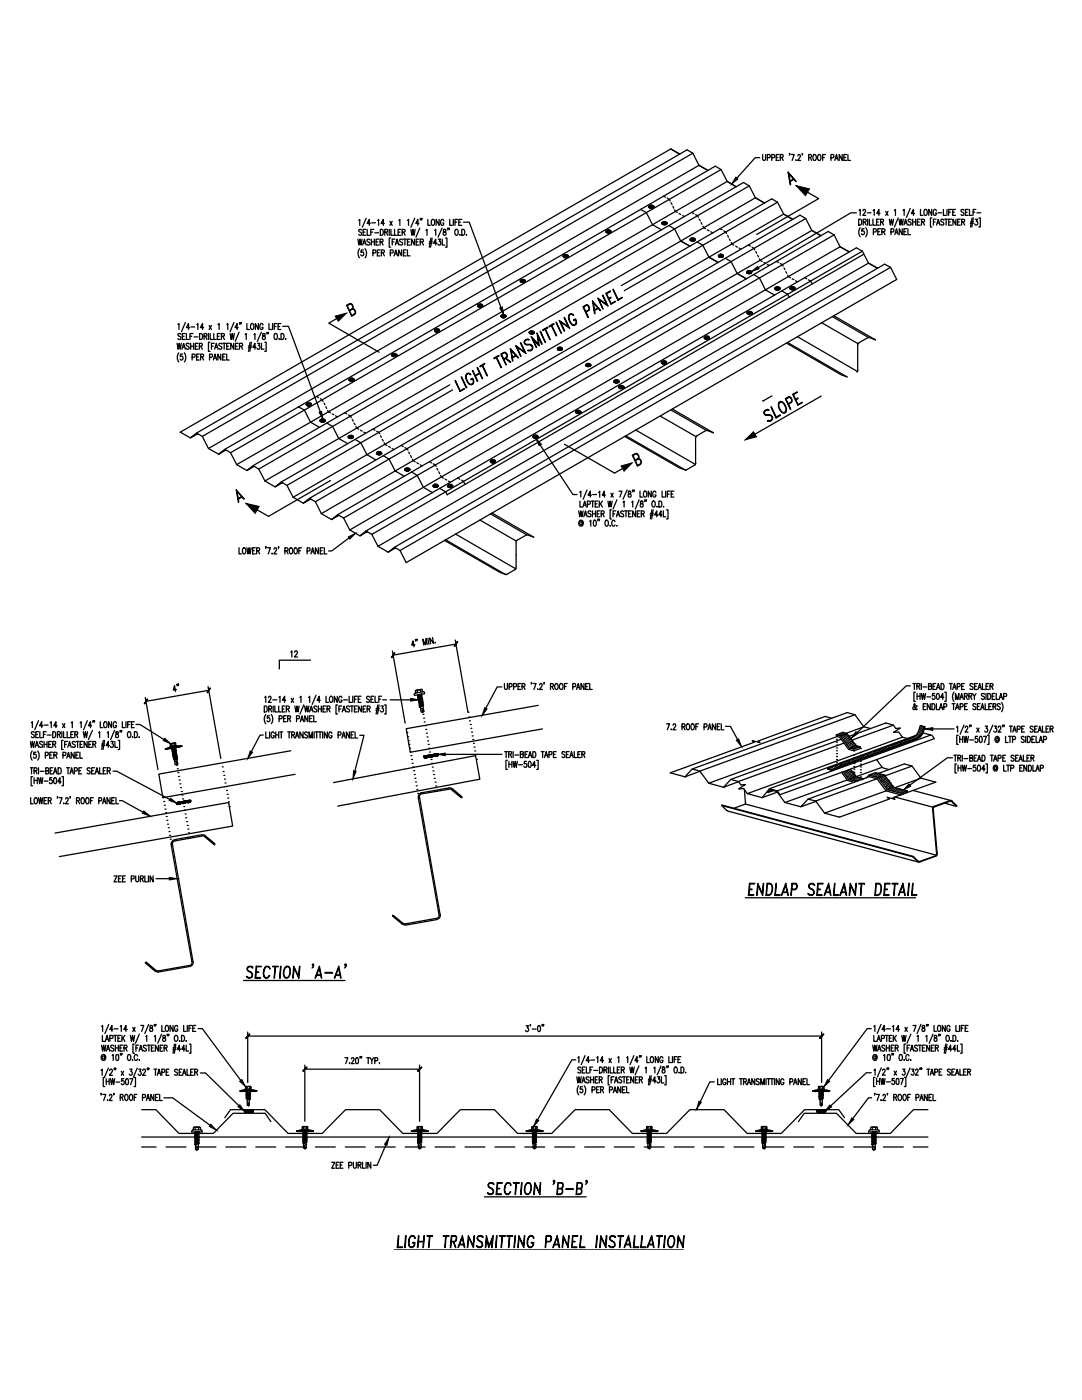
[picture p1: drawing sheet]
<svg xmlns="http://www.w3.org/2000/svg" width="216mm" height="279mm" viewBox="0 0 216 279" stroke-linecap="round" stroke-linejoin="round" font-family="sans-serif">
<g fill="none" stroke="#000" stroke-width=".25">
<path d="M132.4 39.1l.4 .3M133.2 39.6l.5 .5M135.6 30.7l-1.8-1-97.8 56.5 2 1.2M138.2 30.6l-97.8 56.5 1.2 2.4M138.2 30.6l-1.1-.7-97.9 56.5M138.2 30.6l1.3 2.4M139.5 33l-97.9 56.5M139.5 33l1.8 1M143.9 33.8l-97.9 56.6M143.9 33.8l1.2 2.4M143.9 33.8l-1.2-.6-14.9 8.6M145.1 36.2l1.8 1.1"/>
<path d="M145.1 36.2l-14.9 8.6M149.5 37.1l-83.1 48M149.5 37.1l1.2 2.4M149.5 37.1l-1.1-.7-16.4 9.5M150.7 39.5l1.9 1M150.7 39.5l-14.9 8.6M151.6 31.5h-.9l-3.6 4M152.2 30.8v.9l.2 .3 .3-.2 .1-1M153.1 31.5l.5-.1 .1-.4-.6-.2v1.2M154 31.5l.5-.1v-.4l-.5-.2v1.2M154.9 31.4h.3M155.4 30.8h-.5v1.2h.5"/>
<path d="M155.7 31.4l.5-.1v-.3l-.5-.2v1.2M156 31.4l.3 .6M157.3 34.3l1.6 1.9-1.5-1.5 .3 2.2zM157.6 30.7l-.1 .3M157.9 30.8h.6l-.4 1.2M158.4 35.7l-.8 .4M158.5 35.7l-.9 .6M158.8 31.9h.1M158.9 37.1l4.5 2.5-12.4 7.2M159.2 31.1v-.1a.27 .27 0 0 1 .4-.1 .27 .27 0 0 1 .1 .4l-.5 .7h.6M160.1 30.7l-.1 .3M161.4 31.4l.5-.1v-.3l-.5-.2v1.2"/>
<path d="M161.7 31.4l.3 .6M162.3 31l.2-.2a.62 .62 0 0 1 .4 .6 .62 .62 0 0 1-.4 .6l-.3-.4zM163.2 31l.2-.2a.62 .62 0 0 1 .4 .6 .62 .62 0 0 1-.4 .6l-.3-.4zM164.2 31.4h.3M164.7 30.8h-.5v1.2M165.8 31.5l.5-.1 .1-.4-.6-.2v1.2M166.6 32l.3-1.2 .3 1.2M166.7 31.6h.4M168 30.8v1.2l-.5-1.2v1.2M168.4 31.4h.3M168.9 30.8h-.5v1.2h.5M169.2 30.8v1.2h.5"/>
<path d="M71.4 47.7l.2 1.2 .2-1.2 .2 1.2 .2-1.2M71.6 44l.2-.2v1.2M71.7 49.6a1.53 1.53 0 0 0 0 1.8M72.2 45.9l-.2-.1-.4 .1 .1 .4 .3 .1a.32 .32 0 0 1 .1 .5 .32 .32 0 0 1-.5-.1M72.4 48.9l.3-1.2 .4 1.2M72.5 46.3h.3M72.5 49.9h-.4l-.1 .5a.35 .35 0 0 1 .5 0 .35 .35 0 0 1 0 .5 .35 .35 0 0 1-.5 0v-.1M72.5 48.5h.4M72.8 49.6a1.53 1.53 0 0 1 0 1.8M73 45.8h-.5v1.2h.5M73.1 43.6l-.8 1.8M73.3 45.8v1.2h.5"/>
<path d="M73.8 47.9l-.2-.2-.4 .2 .1 .3 .4 .2a.31 .31 0 0 1 0 .5 .31 .31 0 0 1-.5-.2M73.9 44.6h-.6l.4-.8v1.2M74 46.3h.4M74.1 47.7v1.2M74.1 48.3h.6M74.2 44.5h.7M74.4 50.5l.5-.1 .1-.4-.6-.1v1.2M74.6 45.8h-.6v1.2M74.7 47.7v1.2M74.8 46.5h.8M75 48.3h.4M75.3 50.4h.3"/>
<path d="M75.3 44l.3-.2v1.2M75.6 47.7h-.6v1.2h.6M75.8 48.3l.6-.1v-.4l-.6-.1v1.2M75.8 49.9h-.5v1.2h.5M75.9 45.8a.59 .59 0 0 1 .6 .6 .59 .59 0 0 1-.6 .6zM76.1 50.4h.5l.1-.4-.6-.1v1.2M76.1 48.3l.3 .6M76.4 50.4l.3 .7M76.7 44.6h-.6l.4-.8v1.2M76.8 46.3h.5v-.4l-.5-.1v1.2M77.1 46.3l.3 .7M77.7 45.8v1.2"/>
<path d="M77.8 44.2l.5 .8M77.9 50.5l.5-.1v-.4l-.5-.1v1.2M78 47.5h-.3v1.8h.3M78 45.8v1.2h.5M78.3 44.2l-.5 .8M78.3 48.3h.3M78.6 51.1l.4-1.2 .3 1.2M78.7 45.8v1.2h.5M78.8 50.6h.4M78.8 47.7h-.5v1.2M78.9 48.9l.3-1.2 .4 1.2M79 48.5h.4"/>
<path d="M79.4 46.3h.4M79.6 44l.2-.2v1.2M80 45.8h-.6v1.2h.6M80.1 49.9v1.2l-.6-1.2v1.2M80.2 46.3h.6v-.4l-.6-.1v1.2M80.3 47.9l-.2-.2-.4 .2 .1 .3 .4 .2a.31 .31 0 0 1 0 .5 .31 .31 0 0 1-.5-.2M80.5 47.7h.6M80.5 50.4h.3M80.5 46.3l.3 .7M80.8 47.7v1.2M81.1 49.9h-.6v1.2h.6M81.3 44l.2-.2v1.2"/>
<path d="M81.3 49.9v1.2h.5M81.3 48.3h.3M81.9 47.7h-.6v1.2h.6M82 45.8l.2 1.2 .2-1.2 .2 1.2 .2-1.2M82.7 47.7v1.2l-.6-1.2v1.2M82.7 43.6l-.7 1.8M83 48.3h.4M83.6 44.6h-.6l.4-.8v1.2M83.6 47.7h-.6v1.2h.6M83.8 45.5l-.8 1.8M83.8 48.3l.6-.1v-.4l-.6-.1v1.2M83.9 43.6l-.1 .3"/>
<path d="M84.2 43.6l-.1 .3M84.2 48.3l.3 .6M85 46l.2-.2v1.2M85.4 43.8v1.2h.5M85.6 48.6h.6M85.7 48.2h.6M86 47.5l-.3 1.8M86.2 43.8a.55 .55 0 0 1 .6 .4 .55 .55 0 0 1-.2 .6v.1a.55 .55 0 0 1-.6-.3 .55 .55 0 0 1 .1-.6zM86.2 47.5l-.3 1.8M86.7 46l.2-.2v1.2M87.2 48.5h-.7l.4-.8v1.2M87.4 47.7h.5l-.2 .5a.34 .34 0 0 1 .2 .5 .34 .34 0 0 1-.5 0"/>
<path d="M87.6 43.8v1.2l-.6-1.2v1.2M88.2 45.5l-.8 1.8M88.3 47.7v1.2h.5M88.5 45.8v.4a.41 .41 0 0 1 .5 .3 .41 .41 0 0 1-.4 .5 .44 .44 0 0 1-.2-.6 .44 .44 0 0 1 .5-.2v-.4zM88.5 44.1a.33 .33 0 0 0-.4-.3 .33 .33 0 0 0-.2 .5v.2a.34 .34 0 0 0 .3 .5 .34 .34 0 0 0 .3-.5h-.2M88.9 47.5h.3v1.8h-.3M89.4 45.6l-.1 .3M89.6 45.6v.3M89.7 43.8v1.2h.5M90.5 43.8v1.2M90.8 44.3h.3M90.9 45.8h.1a.62 .62 0 0 1 .4 .6 .62 .62 0 0 1-.4 .6 .85 .85 0 0 1-.1-1.2z"/>
<path d="M91.3 43.8h-.5v1.2M91.6 44.3h.3M91.8 46.8h.1M92.1 43.8h-.5v1.2h.5M92.1 45.8a.59 .59 0 0 1 .7 .6 .59 .59 0 0 1-.7 .6zM92.5 44.3h1.1l6.4 17.1M93.1 46.8h.1M103.8 56.1l.3 .3h.4M104 55.9l-.2 .1 .1 .2 .6 .1M104 55.9l.2 .3 .3-.1v-.2M104 55.9l.2-.1 .3 .1-.1 .2zM104.2 56.1v.1"/>
<path d="M104.4 56.1v.1M104.5 55.8h-.6M104.5 55.8h.2M104.7 55.9l.1 .1M104.7 56.3h-.2M104.7 56.2l-.2 .1M104.8 56.1l-.1 .2M104.8 56l-.1 .2M104.8 56h.1M104.8 56.1h.1M112.4 51.1v.1M112.4 51.1l.1 .2"/>
<path d="M112.5 51.3l.4 .1M112.5 51.3h.1M112.5 50.9l.5-.1 .3 .1 .1 .3-.3 .1M112.5 50.9l-.1 .2 .1 .2M112.6 51l.2 .3h.2l.1-.3M112.6 51l.2-.1 .3 .1-.1 .2zM112.7 51.4h.2M112.8 51.2v.1M113 51.2v.1M113.1 51.4h-.2M113.4 51.1h.1M113.4 51.1v.1"/>
<path d="M113.4 51.1l-.2 .3h-.3M119.3 59.5l1.8 1.3-.8-1.9 1 2.2-1.8-1.3 .8 1.9zM120.9 58.6l.9-.5v.1l-.8 .4 .9 2 .9-.4-.9 .5zM120.9 46.2v.1M120.9 46.3l.4 .1h.5M120.9 46.2l.1 .1M121 46.4h.8M121.1 46.1l.2 .3 .4-.2v-.1M121.3 45.9l.4 .2-.4 .1-.2-.1zM121.3 46.2v.2M121.4 59.6l.5-.3-.4 .4M121.5 46.2v.2"/>
<path d="M121.8 46l.1 .2M121.8 46l-.6-.1-.3 .2v.2M121.9 46.3l-.1 .1M121.9 46.2v.1M121.9 46.2h.1M122.3 57.8l1 2 .9-.4-.9 .5zM127.8 41.8l1.2 .6 1.2 2.4M127.8 41.8l-68.3 39.4M129.5 41.4l.3 .1M129.5 41.3l.3 .2M129.5 41.1v.3M129.6 41l-.1 .1"/>
<path d="M129.7 41.1l.1 .3 .4-.1v-.2M129.7 41.1l.1-.1 .4 .1-.2 .2zM129.8 41.6h.4M129.8 41.5h.4M129.8 41.3v.1M130 41.3v.1M130.2 44.8l-68.2 39.5M130.2 44.8l1.8 1.1M130.3 41l.2 .2M130.3 41h-.7M130.3 41.5h-.1M130.3 41.4l-.1 .1"/>
<path d="M130.4 41.3l-.1 .1M130.5 41.3l-.2 .2M130.5 41.2l-.1 .1M130.5 41.2h.1M130.5 41.2v.1M132 45.9l-66.8 38.5M132.1 44.6h.1M132.1 44.6l.1 .2M132.1 44.5a.56 .56 0 0 1 .5-.3 .56 .56 0 0 1 .5 .3M132.1 44.5v.1M132.1 44.6l.1 .1M132.2 44.8h.7"/>
<path d="M132.2 44.7h.7M132.3 44.4l.1 .3 .4-.1v-.2M132.3 44.4l.1-.1 .4 .1-.1 .2zM132.4 44.6v.1M132.7 44.6v.1M133.1 44.6l-.2 .2M133.1 44.5l-.2 .2M133.1 44.5v.1M133.5 45l1.1 .7 1.2 2.4M133.9 40.4l.2 .4M134.3 41.2l.1 .3M134.6 41.9l.2 .3 .4 .2"/>
<path d="M135.5 42.6l.3 .2M135.8 48.1l-68.2 39.4M135.8 48.1l1.9 1M136.2 43l.4 .2M137.7 49.1l-13.7 7.9M137.7 47.8a.61 .61 0 0 0 1 0M137.7 47.8l.1 .1M138 47.7l.1 .3 .4-.1v-.2M138 47.5l-.2 .1a.47 .47 0 0 0 .3 .5 .47 .47 0 0 0 .6-.2v-.1M138 42.4l.5 .2M138.1 47.5l.4 .2-.4 .2-.1-.2zM138.1 47.9v.1"/>
<path d="M138.3 47.9v.1M138.4 47.5h-.4M138.4 47.5l.3 .3M138.7 47.8h.1M138.8 42.8l.5 .6M139.1 48.3l1.1 .7M139.5 43.7l.2 .4M139.9 44.4l.2 .4M140.2 49l-15.6 9M140.2 49l1.3 2.3M140.3 45.1l.1 .3 .4 .2M141.1 45.9l.4 .2"/>
<path d="M141.5 51.3l-68.3 39.4M141.5 51.3l1.8 1.1M141.8 46.2l.4 .3M143.3 52.4l-66.8 38.5M143.4 51l.1 .3M143.4 51l.1 .2M143.4 51h.1M143.5 51.2l.1 .1h-.1M143.5 50.9l-.1 .1M143.6 50.9l.1 .3h.2l.2-.3M143.6 50.8h-.1M143.6 51.3h.5"/>
<path d="M143.7 45.6l.4 .3M143.7 50.8l.4 .1-.4 .2-.1-.2zM143.7 51.1v.1M143.9 51.1v.1M144.1 50.8h-.5M144.1 50.8h.1M144.2 50.9l.1 .1M144.3 51h.1M144.3 51l-.2 .3M144.3 51v.1M144.4 46.1l.5 .2 .1 .3M144.7 51.5l1.2 .7"/>
<path d="M145.2 47l.2 .3M145.5 47.7l.2 .3M145.9 52.2l-68.3 39.4M145.9 52.2l1.2 2.4M145.9 48.4l.1 .3 .4 .2M146.8 49.1l.3 .2M147.1 54.6l-68.2 39.4M147.1 54.6l1.8 1M147.5 49.5l.4 .3M148.9 55.6l-66.8 38.6M149 54.3v.1zM149 54.3v.1"/>
<path d="M149 54.2v.1M149 54.4l.1 .1M149.1 54.5h.8M149.1 54.1l-.1 .1M149.2 54.2l.1 .3h.3l.1-.3M149.3 48.9l.4 .2M149.3 54h.3l.1 .2-.4 .1-.1-.1zM149.3 54.3v.2M149.6 54.3v.2M149.8 54.1l.2 .2M149.9 54.1h-.8M150 54.3l-.2 .2"/>
<path d="M150 54.3h.1M150.1 49.3l.4 .3 .1 .3M150.4 54.8l1.1 .7M150.8 50.2l.2 .4M151.2 50.9l.2 .4M151.5 55.5l-68.2 39.4M151.5 51.7l.2 .3 .4 .2M151.5 55.5l1.2 2.3M152.4 52.4l.4 .1M152.7 57.8l-68.2 39.5M152.7 57.8l1.8 1.1M153.1 52.8l.4 .2"/>
<path d="M154.5 58.9l-66.8 38.6M154.6 57.5v.1M154.6 57.6l.2 .2M154.7 57.8l.4 .1M154.7 57.8h.4M154.7 57.3h.6l.3 .1M154.8 57.3l-.2 .2 .2 .2M154.8 57.5l.2 .3h.2l.1-.3M154.8 57.5l.2-.2 .3 .2-.1 .1zM154.9 52.2l.4 .2M155 57.6v.2M155.1 40.4l1.3 2.3"/>
<path d="M155.1 40.4l-1.1-.7-16.3 9.4M155.1 40.4l-14.9 8.6M155.2 57.6v.2M155.5 57.8l-.4 .1M155.6 57.5v.1M155.6 57.7l-.5 .1M155.6 57.6l-.1 .1M155.6 57.4v.2M155.6 57.6v.1M155.7 52.6l.4 .2 .1 .3M156 58.1l1.2 .6M156.4 42.7l1.8 1.1"/>
<path d="M156.4 42.7l-14.9 8.6M156.4 53.5l.2 .3M156.8 54.2l.2 .3M157.2 58.7l-68.3 39.4M157.2 54.9l.1 .3 .4 .2M157.5 59.3l-68.3 39.4-.3-.6M157.6 57.5l.3 .3h.5M157.7 57.6l.1 .1M157.8 57.3l-.2 .2M157.8 57.4l.2 .3h.2l.2-.3M157.8 57.4l.2-.2 .4 .2-.2 .1zM158 57.5v.2"/>
<path d="M158.1 55.6l.3 .2M158.2 57.5v.2M158.3 57.2l.2 .1M158.4 57.2l-.6 .1M158.5 57.3l.2 .2M158.6 57.6l-.1 .1M158.7 57.6l-.4 .2M158.7 57.5l-.4 .3M158.7 57.5h.1M158.7 56l.4 .2M160.6 55.4l.4 .2M160.8 43.6l1.2 2.4"/>
<path d="M160.8 43.6l-1.2-.7-16.3 9.5M160.8 43.6l-14.9 8.6M161.3 55.9l.4 .2 .3 .6M162 46l1.8 1M162 46l-14.9 8.6M166.4 46.9l1.2 2.3M166.4 46.9l-1.1-.7-16.4 9.4M166.4 46.9l-14.9 8.6M167.6 49.2l1.8 1.1M167.6 49.2l-14.9 8.6M170.9 42.5h-1.1l-18.5 10.9M171.4 43.7a.59 .59 0 0 1 .6 .6 .59 .59 0 0 1-.6 .6z"/>
<path d="M171.4 42l.2-.2v1.2M171.6 45.4a1.53 1.53 0 0 0 0 1.9M172.1 50.1l-1.2-.6-16.4 9.4M172.1 50.1l1.2 2.4M172.1 50.1l-14.9 8.6M172.2 42.1l.2-.3 .3 .2-.5 1h.5M172.2 44.3h.5l.1-.5-.6-.1v1.2M172.4 50.7l-14.9 8.6-.3-.6M172.4 45.6h-.4l-.1 .6a.34 .34 0 0 1 .5 0 .34 .34 0 0 1 0 .5 .34 .34 0 0 1-.5-.1M172.5 44.3l.3 .6M172.7 45.4a1.53 1.53 0 0 1 0 1.9M173 42.5h.8"/>
<path d="M173.1 43.7v1.2M173.3 52.5l-97.9 56.5M173.3 52.5l1.8 1M173.5 43.7v1.2h.5M174.2 43.7v1.2h.5M174.2 42l.2-.2v1.2M174.3 46.3l.5-.1v-.5l-.5-.1v1.2M174.9 44.3h.3M175.2 46.2h.3M175.5 43.7h-.6v1.2h.6M175.6 42.6h-.7l.5-.8v1.2M175.7 44.3h.5l.1-.5-.6-.1v1.2"/>
<path d="M175.7 45.6h-.5v1.2h.5M176 46.2l.6-.1v-.3l-.6-.2v1.2M176 44.3l.3 .6M176.3 46.2l.3 .6M176.7 42.2l.5 .8M177.2 42.2l-.5 .8M177.4 43.7l.3 1.2 .2-1.2 .2 1.2 .2-1.2M177.7 53.4l-97.9 56.5M177.7 53.4l1.2 2.4-97.8 56.5-1.3-2.4M177.7 53.4l-1.2-.7-97.8 56.5M177.8 46.3l.5-.1v-.5l-.5-.1v1.2M178.5 42l.2-.2v1.2"/>
<path d="M178.5 46.8l.4-1.2 .3 1.2M178.7 46.5h.4M179.2 43.5l-.7 1.8M179.4 43.7l.2 1.2 .2-1.2 .2 1.2 .2-1.2M180 45.6v1.2l-.6-1.2v1.2M180.2 42l.2-.2v1.2M180.4 44.9l.3-1.2 .3 1.2M180.4 46.2h.3M180.5 44.5h.4M180.9 45.6h-.5v1.2h.5M181.2 45.6v1.2h.5M181.6 41.6l-.7 1.8"/>
<path d="M181.8 43.9l-.2-.2-.4 .2 .2 .4h.2a.32 .32 0 0 1 .1 .6 .32 .32 0 0 1-.5-.1M182.1 44.3h.6M182.1 43.7v1.2M182.5 42.6h-.7l.5-.8v1.2M182.7 43.7v1.2M183 44.3h.4M183.6 43.7h-.6v1.2h.6M183.7 41.8v1.2h.5M183.9 44.3h.5v-.5l-.5-.1v1.2M184.2 44.3l.3 .6M184.5 41.8a.55 .55 0 0 1 .6 .4 .55 .55 0 0 1-.2 .6v.1a.55 .55 0 0 1-.6-.3 .55 .55 0 0 1 .1-.6zM185.9 41.8v1.2l-.6-1.2v1.2"/>
<path d="M186 43.5h-.3v1.8h.3M186.3 44.3h.3M186.8 43.7h-.5v1.2M186.8 42.1a.33 .33 0 0 0-.4-.3 .33 .33 0 0 0-.2 .5v.2a.34 .34 0 0 0 .3 .5 .34 .34 0 0 0 .3-.5h-.2M186.9 44.9l.3-1.2 .4 1.2M187 44.5h.4M187.1 42.5h.8M188.2 41.8v1.2h.6M188.3 43.9l-.2-.2-.4 .2 .1 .2 .4 .2a.32 .32 0 0 1 .1 .6 .32 .32 0 0 1-.6-.1M188.5 43.7h.6M188.8 43.7v1.2M189 41.8v1.2"/>
<path d="M189.3 42.3h.3M189.3 44.3h.3M189.9 41.8h-.6v1.2M189.9 43.7h-.6v1.2h.6M190.1 42.3h.3M190.7 41.8h-.6v1.2h.6M190.7 43.7v1.2l-.6-1.2v1.2M191.1 44.3h.3M191.6 43.7h-.5v1.2h.5M191.9 44.3h.5v-.5l-.5-.1v1.2M192.2 44.3l.3 .6M192.3 42l-.2-.2-.3 .2v.3l.5 .2a.31 .31 0 0 1-.1 .5 .31 .31 0 0 1-.4-.2"/>
<path d="M192.6 42.3h.4M193.2 41.8h-.6v1.2h.6M193.4 41.8v1.2h.6M193.6 44.6h.6M193.7 44.3h.6M194 43.5l-.3 1.8M194.2 42.3h.3M194.2 43.5l-.3 1.8M194.6 43.7h.5l-.3 .5a.35 .35 0 0 1 .3 .5 .35 .35 0 0 1-.6 0M194.7 41.8h-.5v1.2M194.9 42.5h.8M195.3 43.5h.3v1.8h-.3"/>
<path d="M35.3 68.5l.2 1.2 .3-1.2 .2 1.2 .2-1.2M35.5 64.8l.2-.2v1.2M35.7 70.4a1.53 1.53 0 0 0 0 1.8M36.1 66.7l-.2-.1-.4 .1 .2 .4 .2 .1a.32 .32 0 0 1 .1 .5 .32 .32 0 0 1-.5-.1M36.3 69.7l.3-1.2 .4 1.2M36.4 67.1h.3M36.4 70.7h-.4v.5a.34 .34 0 0 1 .4 0 .34 .34 0 0 1 0 .5 .34 .34 0 0 1-.5-.1M36.4 69.3h.5M36.8 70.4a1.53 1.53 0 0 1 0 1.8M36.9 66.6h-.5v1.1h.5M37 64.4l-.8 1.8M37.2 66.6v1.1h.5"/>
<path d="M37.7 68.7l-.2-.2-.3 .2v.3l.5 .2a.31 .31 0 0 1-.1 .5 .31 .31 0 0 1-.4-.2M37.8 65.4h-.6l.4-.8v1.2M37.9 67.1h.4M38 68.5v1.2M38 69.1h.6M38.1 65.2h.7M38.3 71.3l.6-.1-.1-.5h-.5v1.2M38.5 66.6h-.6v1.1M38.6 68.5v1.2M38.7 67.2h.8M39 69.1h.3M39.2 71.2h.4"/>
<path d="M39.3 64.8l.2-.2v1.2M39.5 68.5h-.5v1.2h.5M39.8 69.1l.5-.1v-.4l-.5-.1v1.2M39.8 70.7h-.6v1.2h.6M39.8 66.6a.59 .59 0 0 1 .6 .6 .59 .59 0 0 1-.6 .5zM40 71.2h.5l.1-.4-.6-.1v1.2M40.1 69.1l.3 .6M40.3 71.2l.3 .7M40.6 65.4h-.6l.4-.8v1.2M40.7 67.1h.5l.1-.5h-.6v1.1M41 67.1l.3 .6M41.6 66.6v1.1"/>
<path d="M41.7 65l.5 .8M41.8 71.3l.6-.1-.1-.5h-.5v1.2M41.9 68.3h-.3v1.8h.3M41.9 66.6v1.1h.5M42.2 65l-.5 .8M42.2 69.1h.3M42.6 71.9l.3-1.2 .4 1.2M42.7 66.6v1.1h.5M42.7 71.5h.4M42.7 68.5h-.5v1.2M42.8 69.7l.4-1.2 .3 1.2M43 69.3h.4"/>
<path d="M43.4 67.1h.3M43.5 64.8l.2-.2v1.2M43.9 66.6h-.5v1.1h.5M44.1 70.7v1.2l-.6-1.2v1.2M44.2 67.1h.5v-.5h-.5v1.1M44.3 68.7l-.2-.2-.4 .2 .1 .3 .4 .2a.31 .31 0 0 1-.1 .5 .31 .31 0 0 1-.4-.2M44.4 68.5h.6M44.4 71.2h.4M44.5 67.1l.3 .6M44.7 68.5v1.2M45 70.7h-.6v1.2h.6M45.2 64.8l.3-.2v1.2"/>
<path d="M45.2 70.7v1.2h.5M45.2 69.1h.4M45.8 68.5h-.6v1.2h.6M45.9 66.6l.2 1.1 .2-1.1 .3 1.1 .2-1.1M46.6 68.5v1.2l-.6-1.2v1.2M46.7 64.4l-.8 1.8M47 69.1h.3M47.5 65.4h-.6l.4-.8v1.2M47.5 68.5h-.5v1.2h.5M47.7 66.3l-.8 1.8M47.8 69.1l.6-.1-.1-.4-.5-.1v1.2M47.9 64.4l-.1 .3"/>
<path d="M48.1 64.4l-.1 .3M48.1 69.1l.3 .6M48.9 66.8l.2-.2v1.1M49.3 64.6v1.2h.5M49.6 69.4h.6M49.6 69h.6M49.9 68.3l-.3 1.8M50.2 64.6a.62 .62 0 0 1 .5 .6 .62 .62 0 0 1-.5 .6 .82 .82 0 0 1 0-1.2zM50.2 68.3l-.3 1.8M50.7 66.8l.2-.2v1.1M51.1 69.3h-.7l.5-.8v1.2M51.4 68.5h.4l-.2 .5a.34 .34 0 0 1 .3 .5 .34 .34 0 0 1-.6 0"/>
<path d="M51.5 64.6v1.2l-.5-1.2v1.2M52.1 66.3l-.8 1.8M52.2 68.5v1.2h.5M52.4 66.6v.3a.41 .41 0 0 1 .5 .4 .41 .41 0 0 1-.3 .4 .44 .44 0 0 1-.2-.5 .44 .44 0 0 1 .5-.3v-.3zM52.5 64.9a.33 .33 0 0 0-.4-.3 .33 .33 0 0 0-.3 .4v.3a.33 .33 0 0 0 .4 .5 .33 .33 0 0 0 .3-.5h-.2M52.8 68.3h.3v1.8h-.3M53.3 66.4l-.1 .2M53.6 66.4l-.1 .2M53.7 64.6v1.2h.5M54.4 64.6v1.2M54.7 65.2h.4M54.8 66.6h.1a.62 .62 0 0 1 .5 .6 .62 .62 0 0 1-.5 .5 .85 .85 0 0 1-.1-1.1z"/>
<path d="M55.3 64.6h-.6v1.2M55.5 65.2h.3M55.7 67.6v.1zM56 64.6h-.5v1.2h.5M56.1 66.6a.59 .59 0 0 1 .6 .6 .59 .59 0 0 1-.6 .5zM56.4 65.1h1.2l6.3 17.1M57 67.6v.1zM63.1 79.1l.5 .2M63.9 79.6l.4 .2 .2 .3M68.8 62.7l-3.2 1.8 10 5.8M69.7 75.7v.1M69.7 75.8l.1 .2"/>
<path d="M69.7 61.9l.5-.2a.61 .61 0 0 0-.2-1l-.7 .3 .9 2 .5-.3a.69 .69 0 0 0-.1-1l-.8 .3M69.8 75.6l-.1 .2M69.8 76l.2 .1M69.8 76h.2M69.9 75.7l.1 .3 .4-.2v-.1M69.9 75.7l.1-.2 .4 .2-.1 .1zM70 75.5l-.2 .1M70 75.8v.2M70.2 61.7l.3-.1 .3 .2a.71 .71 0 0 1 0 1l-.6 .3-1-2.2 .8-.3a.72 .72 0 0 1 .3 1.1M70.3 75.8v.2M70.4 75.5h-.5M70.4 75.5l.3 .3"/>
<path d="M70.7 75.8l-.2 .2-.6 .1M70.7 75.8l-.2 .2h-.6M70.7 75.8h.1M70.7 75.7v.1M78.2 70.8l.3 .4M78.2 70.8l.3 .3M78.3 70.7l-.1 .2M78.4 70.8l.2 .2h.2l.1-.2M78.4 70.8l.2-.2 .3 .2-.1 .1zM78.5 71.2h.4M78.5 71.1h.4M78.6 70.9v.1"/>
<path d="M78.8 70.9v.1M79 70.7l-.3-.2-.4 .2M79 71.1l-.1 .1M79 71.1h-.1M79 70.7l.2 .2-.2 .1M79.2 70.9l-.2 .2M79.2 70.8v.1M86.7 66l.5 .2M86.7 66l.1 .1M86.7 65.9v.1M86.7 65.9l.1 .1M86.8 65.8v.2"/>
<path d="M86.8 66.2l.4 .1M86.9 65.8l.2 .3h.2l.1-.3M87.1 65.7l.3 .1-.3 .2-.2-.2zM87.1 66v.1M87.3 66v.1M87.6 65.7l.1 .2-.1 .2M87.6 65.7l-.5-.1-.4 .2M87.6 66.2l-.4 .1M87.6 66.1l-.4 .1M87.7 65.9l-.1 .2M87.7 65.9v.1M89.7 76.8l-18.8 10.9"/>
<path d="M90.3 77.8l-18.3 10.6M90.8 76l1 2 .9-.4-.9 .5zM92 75.2l1 2.2zM93.1 74.6l.4-.1 .5 .3-.6-.2a.77 .77 0 0 0-.3 1.1l.2 .5a.64 .64 0 0 0 .8 .5l.2-.2a.7 .7 0 0 0 0-.9l-.3 .1 .3-.2a.85 .85 0 0 1-.2 1.3 1.58 1.58 0 0 1-1-2.2zM94.3 74l1 2.1zM95.2 73.4l1 2.2zM95.3 61l.2 .2h.7M95.3 60.9l.3 .3M95.5 60.8l.2 .3 .3-.1v-.2M95.5 60.8l.2-.1 .3 .1-.1 .2zM95.6 61.3h.4M95.7 61v.1"/>
<path d="M95.7 74.4l-.9 .5M95.7 73.1l1-.6v.2l-.9 .5zM95.7 74.5l-.8 .5M95.9 61v.1M96.1 60.8l.2 .2M96.2 60.8l-.7-.1-.2 .3M96.2 61.2h-.2M96.3 61l-.2 .1M96.3 72.9l.9 2.1-1-2M96.3 60.9v.1M96.3 61l-.2 .2M98.5 71.5l1-.6 .1 .1-1 .6z"/>
<path d="M99.1 71.3l.9 2.1-1-2.1M100 63.1l.1 .2M100 63l.1 .3M100.1 63.3l.1 .1M100.1 63.3h.1M100.1 62.9l-.1 .1M100.2 63l.1 .3 .4-.2v-.1M100.2 63l.1-.2 .4 .2-.2 .1zM100.3 63.4h.4M100.3 63.1v.2M100.5 71.6l.7-.5a.6 .6 0 0 0-.6-.7l-.5 .3 .9 2.1-1.1-2.1 .6-.4a.66 .66 0 0 1 .7 .4 .66 .66 0 0 1-.2 .8l-.5 .3M100.5 63.1v.2"/>
<path d="M100.8 62.9l.1 .1M100.8 62.9h-.7M100.8 63.3l-.1 .1M100.8 63.3h-.1M100.9 63l.1 .1M101 63.1l-.2 .2M101 63.1h.1M101 71.5l.9 .8-1-.7M101.8 69.6l1.6 1.8-1.4-1.5 .3 2.2zM102.9 69l1.8 1.3-.8-1.9 1 2.1-1.8-1.3 .8 1.9zM102.9 70.9l-.7 .4M103.1 71l-.9 .5"/>
<path d="M104.8 67.9l.6-.2 .2 .1h-.2a.67 .67 0 0 0-.8 .5l.3 .4h.2a.83 .83 0 0 1 .9 .1 .83 .83 0 0 1 .3 .8 .66 .66 0 0 1-1 .3h.1a.6 .6 0 0 0 .8-.4v-.1a.61 .61 0 0 0-.6-.6 .86 .86 0 0 1-.9-.2l-.1-.5zM105.6 66.4h.1M105.6 66.4l.2 .2M105.6 66.3v.1M105.6 66.4l.2 .1M105.7 66.6h.2M105.7 66.5l.2 .1M105.8 66.1l-.2 .2M105.8 66.2l.1 .3h.3l.1-.3M105.8 66.2l.1-.1 .4 .1-.1 .2h-.3zM105.9 66.1h-.2M105.9 66.4v.1"/>
<path d="M106 67.2l1.4 1.5-.2-2.2 1 2.2-.9-1.6 .3 1.9-1.3-1.3 .7 1.7zM106.2 66.4v.1M106.3 66.1h-.4M106.3 66.1l.3 .2M106.5 66.6h-.6M106.6 66.4l-.2 .2h-.5M106.6 66.3l-.2 .2M106.6 66.3h.1M106.6 66.3v.1M107.8 66.1l1 2.2zM108.3 65.8l.9-.5 .1 .1-1 .6zM108.8 65.7l.9 2.1-.9-2.1"/>
<path d="M109.5 65.1l1-.5v.1l-.9 .5zM110.1 65l.9 2-1-2M110.9 64.3l1.1 2.2zM111.2 69.6h.1M111.2 69.6l.2 .2M111.3 69.8l.4 .1M111.4 69.4l-.2 .2M111.4 69.5l.2 .3h.2l.2-.3M111.4 69.5l.2-.2 .4 .2-.2 .2zM111.5 69.3l-.2 .1M111.6 63.9l1.8 1.3-.8-1.9 1.1 2.2-1.9-1.3 .8 1.9zM111.6 69.7v.1"/>
<path d="M111.8 69.7v.1M111.9 69.3h-.4M111.9 69.3l.3 .3M112.2 69.6l-.2 .3h-.3M112.2 69.6l-.1 .2-.4 .1M112.2 69.6h.1M113.6 62.8a.59 .59 0 0 1 .9 .1l-.6-.2a.71 .71 0 0 0-.3 1.1l.5 .8 .4 .3a.59 .59 0 0 0 .5-.8l-.2-.3-.3 .2v-.1l.3-.3a.83 .83 0 0 1-.2 1.4 1.6 1.6 0 0 1-1-2.2zM116.9 72.8l.3 .4zM116.9 62.2l.6-.3a.68 .68 0 0 0-.3-1l-.8 .4 .9 2.1-1-2.2 .9-.4a.72 .72 0 0 1 .3 1.1l-.6 .4M117 72.7l-.1 .1M117.1 72.7l.1 .3h.3l.1-.3M117.1 72.7l.1-.1 .4 .1-.1 .2z"/>
<path d="M117.1 73.1h.5M117.2 72.6h-.2M117.2 72.9v.1M117.5 72.9v.1M117.6 72.6h-.5M117.6 72.6h.1M117.7 72.7l.2 .1M117.8 72.8v.1M117.9 72.9l-.3 .3M117.9 72.8l-.3 .3M117.9 72.8v.1M118.2 60.1l1.6 1.8-1.4-1.5 .2 2.2z"/>
<path d="M119.3 61.4l-.7 .5M119.5 61.5l-.9 .5M122.5 76.1v.1M122.5 76.2h.1M122.5 76.2l.3 .2M122.5 76.2l.1 .1M122.6 75.9l-.1 .2M122.6 76.4h.2M122.7 76l.2 .3h.2l.1-.3M122.7 76l.2-.2 .3 .2-.1 .1zM122.8 75.8l.6 .1M122.8 75.8l-.2 .1"/>
<path d="M122.9 76.1v.2M123.1 76.1v.2M123.4 76.4h-.6M123.4 75.9l.1 .2M123.5 77.3h.1M123.5 77.3l.1 .2M123.5 76.2l-.7 .2M123.5 76.2l-.1 .1M123.5 77.3l.1 .1M123.5 76.2h.1M123.5 76.1v.1M123.5 76.1h.1"/>
<path d="M123.6 77.1l-.1 .2M123.6 77.5h.7zM123.7 77.1l.2 .3h.2l.1-.3M123.7 77.1l.2-.1 .3 .1-.1 .2zM123.9 77.3v.1M124.1 77.3v.1M124.3 77h-.7M124.3 77.1l.2 .2M124.5 77.3l-.2 .2M124.5 77.3l-.2 .1M124.5 77.2v.1M132 72.4l.2 .2h.5"/>
<path d="M132 72.4v.1M132 72.2v.2M132 72.4l.1 .1M132.1 72.1l-.1 .1M132.1 72.6h.6M132.2 72.2l.2 .3h.2l.1-.3M132.2 72.2l.2-.1 .3 .1-.1 .2zM132.4 72.4v.1M132.6 72.4v.1M132.7 72l.1 .1M132.7 72l-.6 .1M132.8 72.6h-.1"/>
<path d="M132.9 72.1l.1 .1M133 72.2l-.1 .3M133 72.3l-.3 .3M133 72.3h.1M133 72.3v.2M140.5 67.4l.3 .3M140.6 67.4v.1M140.7 67.2l-.2 .2 .3 .2M140.8 67.3l.1 .3h.2l.2-.3M140.8 67.1h-.1M140.9 67.1h.5M140.9 67.1l.4 .2-.4 .1-.1-.1z"/>
<path d="M140.9 67.4v.2M141.1 67.4v.2M141.4 67.2l.1 .2M141.5 67.4l-.1 .3h-.5M141.5 67.4l-.1 .2h-.5M141.5 67.4h.1M149.1 62.5h.1M149.1 62.5l.1 .2M149.1 62.4v.1M149.1 62.5l.1 .1M149.2 62.7h.2M149.2 62.6l.2 .1"/>
<path d="M149.3 62.3l.2 .4h.2l.1-.4M149.3 62.3l.2-.1 .3 .1-.1 .2zM149.4 62.2l-.3 .2M149.5 62.5v.2M149.7 62.5v.2M149.8 62.2h-.4M149.8 62.2l.3 .2M149.9 62.7l-.5 .1M149.9 62.6l-.5 .1M150.1 62.5l-.1 .2M150.1 62.4l-.1 .2M150.1 62.4h.1"/>
<path d="M150.1 62.5h.1M152.4 79.9l-.2 .1M154 79l-1.7 1M156.9 68.5l11 6.3 1.2 .4M157.1 68.3l11.9 6.9M158.2 78.7l.9-.5-.8 .6 .9 1.9 .9-.3-.9 .5zM158.7 79.7l.5-.3v.2l-.4 .2M159.1 67.2l12 6.9M163.9 79.1l-15.2 8.7M163.9 64.4l7.2 4.2M166.1 63.2l7.2 4.1M166.4 63l8.3 4.8-1.2-.4"/>
<path d="M171.1 68.8v5.1M171.2 73.9l-.2 .4M171.4 68.4l-.2 .4M173.1 67.4l-1.7 1M173.5 67.4h-.3M39.4 86.6l-1.4 .8 1.2-1 1.2 .7M41.6 89.5l2 1.1M45.1 89.8l-1.5 .8 1.3-.9 1.1 .7M46 90.4l1.2 2.3M47.1 97.8l1.7 1.8-1.5-1.5 .3 2.2zM47.2 92.7l2.1 1.2M48.2 99.1l-.7 .4"/>
<path d="M48.3 99.2l-.8 .5M50.7 93.1l-1.4 .8 1.2-1 1.1 .7M51.6 93.6l1.3 2.4M52.9 96l2 1.2M56.4 96.3l-1.5 .9 1.2-1 1.2 .7M57.3 96.9l1.2 2.3M58.5 99.2l2 1.2M59.5 81.2l1.2 .6 1.3 2.5M59.5 81.2l-14.6 8.5M61.1 80.7l.3 .3-.3-.2M61.2 80.7h.1M61.2 80.7v.1"/>
<path d="M61.3 80.5l-.2 .3M61.4 80.6l.1 .3h.2l.2-.3M61.4 80.6l.1-.2 .4 .2-.2 .1zM61.4 80.4l-.1 .1M61.4 81h.5M61.4 80.4l.6 .1M61.5 80.7v.2M61.7 80.7v.2M62 84.3l-14.8 8.4M62 84.3l1.7 1M62 80.5l.1 .2M62 99.6l-1.5 .8 1.3-.9 1.1 .6"/>
<path d="M62.1 80.7l-.2 .2M62.1 80.7h.1M62.1 80.7l-.2 .3M63.9 83.9v.1M63.9 84l.1 .1-.1-.1M64 84.2h.2M64 84.1l.2 .1M64.1 83.8l.1 .3h.3l.1-.3M64.1 83.8l.1-.1 .4 .1-.1 .2zM64.1 83.6l.6 .1 .2 .2M64.2 83.6l-.3 .3M64.2 84v.1"/>
<path d="M64.5 84v.1M64.7 80.4l.1 .4M64.7 84.2h-.6M64.7 84.1l-.6 .1M64.9 84l-.2 .1 .2-.1M64.9 83.9v.1M64.9 83.9h.1M65 81.2l.2 .3M65.2 84.4l1.2 .7M65.2 84.4l-14.7 8.5M65.4 81.9l.1 .3 .4 .2M65.9 95.9l-12.3 7.2-4.5-2.6"/>
<path d="M66.3 82.6l.3 .2M66.4 85.1l-14.8 8.5M66.4 85.1l1.2 2.4M67 83l.3 .2M67.6 87.5l-14.7 8.5M67.6 87.5l1.8 1M68.8 82.4l.4 .2M69.5 87.2h.1M69.5 87.2l.3 .3M69.5 82.8l.5 .2 .1 .4M69.7 87.1l.2 .3h.2l.2-.3M69.7 87.1l.2-.2 .4 .2-.2 .1z"/>
<path d="M69.8 86.9l-.3 .3 .3 .2M69.8 87.5h.2M69.9 87.2v.2M70.1 87.2v.2M70.2 86.9l.2 .1M70.2 86.9h-.4M70.2 87.5h-.2M70.3 83.7l.2 .3M70.4 87.4l-.2 .1M70.4 87.4h-.2M70.4 87l.1 .2M70.5 87.2l-.1 .2"/>
<path d="M70.5 87.2l-.1 .1M70.5 87.2h.1M70.6 84.4l.3 .4M70.9 87.7l1.1 .7M70.9 87.7l-14.8 8.5M71 85.1l.1 .3 .5 .3M71.9 85.9l.3 .1M72 88.4l-14.7 8.5M72 88.4l1.2 2.3M72.6 86.2l.4 .3M73.2 90.7l-14.7 8.5M73.2 90.7l1.8 1.1"/>
<path d="M74.4 85.6l.4 .3M75.1 90.4v.1M75.1 90.5l.2 .1M75.1 90.4l.1 .1M75.2 90.5l.1 .1M75.2 86.1l.4 .2 .2 .3M75.3 90.7l.6 .1M75.3 90.6l.6 .1M75.3 90.3l.2 .3 .4-.1v-.2M75.3 90.3l.2-.1 .4 .1-.2 .2zM75.5 90.5v.1M75.7 90.5v.1"/>
<path d="M75.8 90.2l.3 .2M75.9 90.2h-.5l-.3 .2M75.9 87l.2 .3M76 90.7h-.2M76 90.6l-.2 .1M76.1 90.5l-.1 .1M76.1 90.4h.1M76.1 90.4l-.1 .2M76.3 87.7l.2 .3M76.5 90.9l1.1 .7M76.5 90.9l-14.7 8.6M76.7 88.4l.1 .3 .4 .2"/>
<path d="M77.5 89.1l.4 .2M77.6 91.6l-14.7 8.5M77.6 91.6l1.3 2.4M78.2 89.5l.4 .2M78.9 94l-14.8 8.5M78.9 94l1.8 1.1M80 88.9l.5 .2M80.8 93.7l.2 .3h.5M80.8 93.8l.3 .1h.4M80.8 93.7v.1M80.8 89.3l.4 .2 .2 .3M81 93.6l.1 .3 .4-.2v-.1"/>
<path d="M81 93.6l.1-.2 .4 .2-.1 .1zM81.1 93.7v.2M81.4 93.7v.2M81.5 93.4l.3 .3M81.5 93.4l-.6 .1-.1 .3M81.6 90.2l.1 .4M81.8 93.7l-.3 .2M81.8 93.7h.1M81.8 93.7l-.3 .3M81.9 90.9l.2 .4M82.1 94.2l1.2 .7M82.1 94.2l-14.7 8.5"/>
<path d="M82.3 91.6l.5 .6M83.2 92.3l.3 .3M83.3 94.9l-14.7 8.5M83.3 94.9l1.2 2.4M83.8 92.8l.4 .2M84.5 97.3l-14.7 8.5M84.5 97.3l1.8 1M85.7 92.1l.4 .3M86.4 96.9l.2 .3M86.4 92.6l.5 .2 .1 .3M86.4 96.9l.2 .2M86.5 97.2h.8"/>
<path d="M86.5 97.1h.8M86.6 96.7l-.2 .2M86.6 96.8l.2 .3 .4-.1v-.2M86.7 96.7h-.2M86.8 96.7l.4 .1-.4 .2-.2-.2zM86.8 97v.1M87 97v.1M87.1 96.6h-.4M87.1 96.7h.2M87.2 93.5l.2 .3M87.3 96.7l.1 .2M87.4 96.9l-.1 .2"/>
<path d="M87.4 96.9h.1M87.4 96.9l-.1 .3M87.6 94.2l.1 .3M87.7 97.5l1.2 .6M87.7 97.5l-14.7 8.5M87.9 94.9l.6 .5M88.8 95.6l.3 .2M88.9 98.1l-14.7 8.6M89.3 97l.3 .3M89.3 97l.3 .2M89.5 96.8l-.2 .2M89.5 96l.4 .2"/>
<path d="M89.5 96.9l.2 .3h.2l.2-.3M89.5 96.9l.2-.2 .4 .2-.2 .1zM89.6 97.3h.2M89.6 97.2l.2 .1M89.6 96.7h.6M89.6 96.7h-.1M89.7 97v.2M89.9 97v.2M90.2 96.8l.1 .2M90.3 97l-.1 .2-.4 .1M90.3 97h.1M91.3 95.4l.4 .2"/>
<path d="M92.1 95.8l.4 .3 .3 .6M97.9 92v.2M97.9 92v.1M97.9 92.2l.1 .1zM98 92.3h.7M98 92.2l.1 .1M98 91.8l-.1 .2M98.1 91.9l.1 .3h.3l.1-.3M98.1 91.9l.1-.1 .4 .1-.1 .2zM98.1 92.4h.5M98.2 92.1v.1M98.5 92.1v.1"/>
<path d="M98.7 91.8l.1 .2M98.7 91.8h-.7M98.7 92.2l-.1 .1M98.8 92.1l-.1 .2zM98.8 92v.1M98.8 92h.1M98.8 92v.2M106.4 87.2l.2 .2M106.5 86.9l-.1 .3 .2 .2M106.6 87l.2 .3h.2l.1-.3M106.6 87l.2-.1 .3 .1-.1 .2zM106.6 87.5h.5"/>
<path d="M106.6 87.4h.5M106.8 87.2v.1M107 87.2v.1M107.2 86.9l.1 .2M107.2 86.9h-.7M107.2 87.4h-.1M107.2 87.3l-.1 .1M107.3 87.1l-.1 .2M107.3 87.1h.1M107.3 87.2l-.1 .1M107.8 88.8l6.5 9.9h.8M112.6 88.7l10 5.7 3.2-1.8"/>
<path d="M114.9 82.2h.1M114.9 82.2v.1M114.9 82.1v.1M114.9 82.3l.3 .2M115.1 82.1l.2 .3 .3-.1v-.2M115.1 82.1l.2-.2 .3 .2-.1 .2zM115.2 81.9l-.3 .2M115.3 82.3v.1M115.5 82.3v.1M115.6 81.9h-.4M115.6 81.9l.3 .3M115.7 98.3l.2-.3v1.2"/>
<path d="M115.9 82.2l-.2 .3h-.5M115.9 82.2l-.2 .2-.5 .1M115.9 82.2h.1M117.1 97.8l-.7 1.8M118 98.8h-.7l.5-.8v1.2M118.3 98.7h.7M119.5 98.3l.2-.3v1.2M120.8 98.8h-.6l.4-.8v1.2M121.9 98.4l.5 .8M122.4 98.4l-.5 .8M123.1 99.8l-.8 1.8M123.5 98h.6l-.4 1.2"/>
<path d="M124.7 87.1l10.8 6.3 1.2 .4 .3-.1M124.9 87l11.7 6.7M125.1 97.8l-.8 1.8M125.4 98.1v.3a.38 .38 0 0 1 .5 .4 .38 .38 0 0 1-.5 .4 .45 .45 0 0 1 0-.5 .45 .45 0 0 1 .4-.3v-.3zM126.3 97.8l-.1 .3M126.6 97.8l-.1 .3M126.7 91.8l.7-.5a.6 .6 0 0 0-.6-.7l-.5 .3 .9 2 .5-.3a.56 .56 0 0 0 .1-.6 .56 .56 0 0 0-.5-.3l-.5 .3M126.9 85.8l11.9 6.9M127.2 91.5a.66 .66 0 0 1 .7 .4 .66 .66 0 0 1-.1 .8l-.6 .3-1-2.1 .6-.4a.66 .66 0 0 1 .6 .4 .66 .66 0 0 1-.1 .8M127.5 99.8l-.7 1.8M127.7 98v1.2h.5M128.6 98a.62 .62 0 0 1 .5 .6 .62 .62 0 0 1-.5 .6 .78 .78 0 0 1 0-1.2z"/>
<path d="M128.7 99.8l-.1 .3M129 99.8l-.1 .3M129.9 98v1.2l-.5-1.2v1.2M130.9 98.3a.33 .33 0 0 0-.4-.3 .33 .33 0 0 0-.3 .5v.3a.33 .33 0 0 0 .4 .4 .33 .33 0 0 0 .3-.4h-.2M131.8 83.1l7 4M132.1 98v1.2h.5M132.8 98v1.2M133.2 98.6h.3M133.7 98h-.5v1.2M133.9 81.8l7 4.1M133.9 98.6h.4M134.2 81.7l8.2 4.7-1.3-.5"/>
<path d="M134.5 98h-.6v1.2h.6M138.8 87.3v5.2M138.8 92.4l-.2 .4-1.8 1.1M140.8 86l-1.8 1-.2 .3M141.2 85.9l-.4 .1M152.6 81.9l.3-.2 .6 .1h-.3a.67 .67 0 0 0-.7 .6l.3 .4h.2a.96 .96 0 0 1 1.2 .6 .72 .72 0 0 1-1.1 .6l.2-.1 .1 .1a.67 .67 0 0 0 .7-.6l-.3-.5h-.3a.86 .86 0 0 1-1-.3v-.5zM153.8 81.2l1.1 2 .8-.4v.1l-.9 .5zM155.5 80.3a.71 .71 0 0 1 1.1 .4 1.18 1.18 0 0 1-.1 1.8 1.61 1.61 0 0 1-1-2.2zM155.6 80.4l.1-.1a1.17 1.17 0 0 1 1.1 1.3v.4l-.3 .3a1.27 1.27 0 0 1-1.1-1.3v-.4zM157.3 80.6l.5-.4a.6 .6 0 0 0-.4-.9l-.6 .3 .9 2.1-1-2.1 .7-.4a.73 .73 0 0 1 .5 1.1l-.6 .4M47.7 109.3v1.2h.5M48.5 109.5l.1-.2a.65 .65 0 0 1 .5 .6 .65 .65 0 0 1-.5 .6l-.2-.4z"/>
<path d="M49.3 109.3l.2 1.2 .2-1.2 .2 1.2 .2-1.2M50.4 109.9h.3M51 109.3h-.6v1.2h.6M51.2 109.9h.5l.1-.5-.6-.1v1.2M51.5 109.9l.3 .6M53.1 109.1l-.1 .3M53.4 109.3h.6l-.5 1.2M54.3 110.4h.1M54.7 109.6v-.2a.27 .27 0 0 1 .4 0 .27 .27 0 0 1 0 .4l-.5 .7h.6M55.6 109.1l-.1 .3M56.8 109.9h.6v-.5l-.6-.1v1.2M57.2 109.9l.3 .6"/>
<path d="M57.9 109.4l.1-.1a.65 .65 0 0 1 .4 .6 .65 .65 0 0 1-.4 .6 .85 .85 0 0 1-.1-1.1zM58.8 109.4l.1-.1a.65 .65 0 0 1 .5 .6 .65 .65 0 0 1-.5 .6 .85 .85 0 0 1-.1-1.1zM59.6 109.9h.4M60.2 109.3h-.6v1.2M61.3 110l.5-.1v-.5l-.5-.1v1.2M62 110.5l.4-1.2 .3 1.2M62.2 110.1h.4M62.9 100.1l1.2 2.4M63.5 109.3v1.2l-.6-1.2v1.2M63.9 109.9h.3M64.1 102.5l2.1 1.2M64.5 109.3h-.6v1.2h.6"/>
<path d="M64.7 109.3v1.2h.5M67.6 102.8l-1.4 .9 1.2-1 1.2 .7M68.6 103.4l1.2 2.4M69.6 107.4l-3.4 2.6h-.6M69.8 105.8l2 1.1M73.3 106.1l-1.5 .8 1.2-.9 1.2 .7M74.2 106.7l1.2 2.3M75.4 109l2.1 1.2M78.9 109.4l-1.4 .8 1.2-1 1.1 .7M88.7 107.8l11 6.4 1.2 .5M88.9 107.7l11.9 6.9M90.9 106.6l12 6.9"/>
<path d="M95.7 103.8l7.3 4.2M97.9 102.5l7.2 4.2M98.2 102.4l8.3 4.8-1.2-.4M101.2 114.6h-.3M103 108.2l-.1 5.3-1.9 1.2M103.2 107.8l-.2 .4M104.9 106.8l-1.7 1M105.3 106.8h-.3M115.5 102l.2 1.1 .2-1.1 .2 1.1 .3-1.1M115.7 100v1.2h.5M116.1 104.3v-.1a.29 .29 0 0 0-.4 .2 .29 .29 0 0 0 .4 .3v-.1M116.1 104.1l.1 .6a.5 .5 0 0 0 .2-.6 .5 .5 0 0 0-.7-.2 .5 .5 0 0 0-.2 .6 .45 .45 0 0 0 .2 .5 .45 .45 0 0 0 .6-.2"/>
<path d="M116.3 101.2l.4-1.2 .3 1.2M116.4 100.8h.5M116.5 103.1l.3-1.1 .4 1.1M116.6 102.8h.4M117.2 100.6l.6-.1-.1-.5h-.5v1.2M117.7 104.1l.2-.3v1.2M117.9 102.1a.3 .3 0 0 0-.4-.1 .3 .3 0 0 0-.1 .4l.4 .2a.31 .31 0 0 1 0 .5 .31 .31 0 0 1-.5-.1M118 100h.6M118.2 102v1.1M118.2 102.5h.6M118.3 100v1.2M118.5 103.9h.4v.2v.7l-.2 .2-.3-.2z"/>
<path d="M118.8 100.6h.3M118.8 102v1.1M119.2 102.5h.3M119.3 100h-.5v1.2h.5M119.4 103.6l-.1 .3M119.6 100v1.2M119.6 103.6l-.1 .3M119.7 102h-.5v1.1h.5M119.8 100.5l.4 .7M120 102.5h.5v-.4l-.5-.1v1.1M120.2 100l-.6 .8M120.3 102.5l.3 .6"/>
<path d="M120.9 103.9l.1-.1a.62 .62 0 0 1 .4 .6 .62 .62 0 0 1-.4 .6 .82 .82 0 0 1-.1-1.1zM121.3 100l.2 1.2 .2-1.2 .2 1.2 .3-1.2M121.7 104.9h.1M122 101.7h-.3v1.9h.3M122.3 102.5h.4M122.7 104.1a.33 .33 0 0 0-.4-.3 .33 .33 0 0 0-.2 .5v.3a.33 .33 0 0 0 .2 .4 .33 .33 0 0 0 .4-.3M122.9 102h-.6v1.1M123 103.1l.3-1.1 .4 1.1M123.1 104.9h.1M123.1 102.8h.5M124.3 100.2l.2-.2v1.2M124.4 102.1a.3 .3 0 0 0-.4-.1 .3 .3 0 0 0-.1 .4l.5 .2a.31 .31 0 0 1-.1 .5 .31 .31 0 0 1-.4-.1"/>
<path d="M124.6 102h.6M124.9 102v1.1M125.4 102.5h.4M126 102h-.6v1.1h.6M126.1 100.2l.2-.2v1.2M126.8 102v1.1l-.6-1.1v1.1M127.2 102.5h.3M127.7 102h-.5v1.1h.5M127.8 100v.4a.41 .41 0 0 1 .5 .3 .41 .41 0 0 1-.3 .5 .44 .44 0 0 1-.2-.5 .44 .44 0 0 1 .5-.3v-.4zM128 102.5h.5v-.4l-.5-.1v1.1M128.3 102.5l.3 .6M129.7 102.8h.6"/>
<path d="M129.8 102.5h.6M130.1 101.7l-.3 1.9M130.2 100a.6 .6 0 0 1 .6 .5 .6 .6 0 0 1-.3 .7 .67 .67 0 0 1-.3-1.2zM130.3 101.7l-.3 1.9M131.1 101.1v.1zM131.3 102.8h-.7l.4-.8v1.1M131.5 100a.64 .64 0 0 1 .6 .4 .64 .64 0 0 1-.2 .7l-.4 .1zM132.1 102.8h-.6l.4-.8v1.1M132.4 102v1.1h.5M132.4 101.1v.1zM133 101.7h.3v1.9h-.3M29 139.2l2.5 14.4"/>
<path d="M35.2 137.6l-.6 .1 .2-.9 .2 1.2M35.4 136.6l-.1 .3M35.6 136.5v.3M41.5 137l2.6 14.4M41.6 137.8l-12.5 2.2M52.8 139.2l.2-.2v1.2M53.6 139.2v-.1a.27 .27 0 0 1 .4-.1 .27 .27 0 0 1 0 .4l-.5 .8h.6M54.4 139.7h.8M55.7 139.2l.2-.2v1.2M57 139.8h-.6l.4-.8v1.2M58 130.1l.2-.2v1.2M58.1 139.4l.5 .8"/>
<path d="M58.6 139.4l-.5 .8M58.8 130.2l.2-.3h.2l.1 .2-.6 1h.7M59.8 139.2l.3-.2v1.2M61.6 139.2l.2-.2v1.2M62 131.8h-6.3v1.7M63.1 138.7l-.8 1.9M63.9 139.8h-.6l.4-.8v1.2M65.1 139v1.2h.5M65.8 139.1l.2-.1a.65 .65 0 0 1 .4 .6 .65 .65 0 0 1-.4 .6l-.3-.5zM67.3 139v1.2l-.6-1.2v1.2M68.2 139.2a.33 .33 0 0 0-.4-.2 .33 .33 0 0 0-.2 .4v.3a.34 .34 0 0 0 .3 .5 .34 .34 0 0 0 .3-.5h-.2M68.6 139.7h.7"/>
<path d="M69.7 139v1.2h.5M70.4 139v1.2M70.7 139.5h.4M71.3 139h-.6v1.2M71.5 139.5h.3M72 139h-.5v1.2h.5M73.7 139.1a.3 .3 0 0 0-.5-.1 .3 .3 0 0 0 .1 .5l.3 .1a.32 .32 0 0 1 .1 .5 .32 .32 0 0 1-.6-.1M74 139.5h.4M74.6 139h-.6v1.2h.6M74.8 139v1.2h.6M75.6 139.5h.3M76.1 139h-.5v1.2"/>
<path d="M76.4 139.7h.7M77.8 139.7h4.1M78.3 129.9l2.5 14.4M82.8 128.7h-.6l.2-.8 .2 1.2M82.9 137.9l.1 .4M82.9 138.3l-.2 .3M82.9 137.9l1.2-.3 .2 .5-1.4 .2M83 127.6l-.1 .3M83.2 127.6v.3M83.2 137.8l.1 .4M83.3 139.1l.9-.3zM83.4 139.4l.8-.3z"/>
<path d="M83.4 139.7l.9-.3zM83.5 138.9v.1M83.5 140l.9-.3zM83.5 139.2l.1 .1M83.6 139.4v.2M83.6 139.7v.2M83.8 138.6l-.5 .3 .8-.4-.7 .2 .1 .1M83.9 137.7l.1 .4M84 138.6v.2M84 138.9l.1 .2M84.1 137.6l-1.1 .2M84.1 139.2v.2"/>
<path d="M84.1 139.5v.2M84.2 139.8v.1M84.4 138l.3 .3M84.7 138.3v.1l-2 .4v-.1M85.2 128.6l-.2-1.2-.1 1.3-.5-1.1 .2 1.1M85.4 127.4l.2 1.2M86.3 127.2l.2 1.2-.8-1.1 .2 1.2M86.9 128.2v.1zM90.8 127.7l2.6 14.4M91 128.5l-12.5 2.2M100.1 137.1h-.9l-2.3 4.3M100.7 136.4v.9l.2 .3 .3-.2v-1"/>
<path d="M101.6 137h.5v-.5l-.5-.1v1.2M102.5 137h.5v-.5l-.5-.1v1.2M103.4 137h.3M103.9 136.4h-.5v1.2h.5M104.2 137l.5-.1v-.4l-.5-.1v1.2M104.5 137l.3 .6M106.1 136.2l-.1 .3M106.4 136.4h.6l-.5 1.2M107.3 137.5h.1M107.7 136.7v-.2a.27 .27 0 0 1 .4 0 .27 .27 0 0 1 0 .4l-.5 .7h.6M108.6 136.2l-.1 .3M109.8 137l.5-.1 .1-.4-.6-.1v1.2"/>
<path d="M110.1 137l.3 .6M110.8 136.6l.1-.2a.62 .62 0 0 1 .5 .6 .62 .62 0 0 1-.5 .6l-.2-.4zM111.7 136.6l.2-.2a.62 .62 0 0 1 .5 .6 .62 .62 0 0 1-.5 .6l-.3-.4zM112.6 137h.4M113.2 136.4h-.6v1.2M114.3 137h.5v-.5l-.5-.1v1.2M115 137.6l.4-1.2 .3 1.2M115.2 137.2h.4M116.5 136.4v1.2l-.6-1.2v1.2M116.9 137h.3M117.4 136.4h-.5v1.2h.5M117.7 136.4v1.2h.5"/>
<path d="M181.6 136.9h-.8l-9.8 9.3M182.1 136.4h.6M182.4 136.4v1.2M182.7 138.1h-.3v1.9h.3M183 137l.5-.1v-.4l-.5-.1v1.2M183 138.4v1.2M183 139h.6M183.2 137l.3 .6M183.6 138.4v1.2M183.8 138.4l.3 1.2 .2-1.2 .2 1.2 .2-1.2M183.8 136.4v1.2M184.2 137.1h.7"/>
<path d="M184.9 139.1h.8M185.3 137l.5-.1v-.4l-.5-.1v1.2l.5-.1 .1-.3-.2-.2M186.2 137h.3M186.5 138.4h-.4l-.1 .5a.35 .35 0 0 1 .5 .1 .35 .35 0 0 1 0 .4 .35 .35 0 0 1-.5 .1v-.2M186.7 136.4h-.5v1.2h.5M186.8 137.6l.4-1.2 .4 1.2M187 138.4h.2a.73 .73 0 0 1-.1 1.2l-.3-.5zM187 137.2h.4M187.8 136.4a.65 .65 0 0 1 .6 .4 .65 .65 0 0 1-.2 .8h-.4zM188.3 139.2h-.6l.4-.8v1.2M188.5 138.1h.3v1.9h-.3M189.4 136.4h.6"/>
<path d="M189.7 136.4v1.2M190.1 137.6l.3-1.2 .4 1.2M190.2 137.2h.5M190.4 138.1a1.53 1.53 0 0 0 0 1.9M190.7 139.6v-1.2l.3 1.2 .3-1.2v1.2M191 137l.5-.1v-.4l-.5-.1v1.2M191.5 139.6l.4-1.2 .3 1.2M191.7 139.2h.4M191.9 137h.3M192.4 136.4h-.5v1.2h.5M192.4 139l.5-.1 .1-.4-.6-.1v1.2M192.7 139l.3 .6"/>
<path d="M193.3 139l.5-.1 .1-.4-.6-.1v1.2M193.6 139l.3 .6M194.1 138.4l.3 .6v.6M194.2 136.6l-.2-.2-.5 .2 .1 .3 .5 .2v.5h-.4l-.2-.2M194.5 137h.3M194.8 138.4l-.4 .6M195 136.4h-.5v1.2h.5M195.1 137.6l.4-1.2 .3 1.2M195.3 137.2h.4M196 136.4v1.2h.5M196.5 138.6l-.3-.2h-.3v.4l.5 .3 .1 .3-.3 .2-.4-.2M196.8 137h.3"/>
<path d="M196.8 138.4v1.2M197.1 138.4a.59 .59 0 0 1 .6 .6 .59 .59 0 0 1-.6 .6zM197.3 136.4h-.5v1.2h.5M197.6 137l.5-.1v-.4l-.5-.1v1.2M197.9 137l.2 .6M198 139h.3M198.5 138.4h-.5v1.2h.5M198.8 138.4v1.2h.5M199.4 139.6l.3-1.2 .4 1.2M199.5 139.2h.4M200.3 139h.5v-.5l-.5-.1v1.2M6 153.2h.6"/>
<path d="M6 148l.3 1.2 .2-1.2 .2 1.2 .2-1.2M6.1 159.2v1.2h.5M6.3 144.2l.2-.2v1.2M6.3 153.2v1.2M6.4 149.9a1.53 1.53 0 0 0 0 1.8M6.5 155h-.3v1.8h.3M6.8 153.8h.5l.1-.5-.6-.1v1.2M6.8 155.2v1.2M6.8 155.8h.6M6.8 146.2l-.2-.2-.3 .2 .1 .3 .3 .1a.32 .32 0 0 1 .1 .5 .32 .32 0 0 1-.5-.1M7 149.2l.4-1.2 .3 1.2M7.1 159.2a.65 .65 0 0 1 .4 .6 .65 .65 0 0 1-.4 .6 .84 .84 0 0 1 0-1.2z"/>
<path d="M7.1 153.8l.3 .6M7.1 146.6h.4M7.1 148.8h.5M7.2 150.1h-.4l-.1 .5a.34 .34 0 0 1 .5 .1 .34 .34 0 0 1 0 .5 .34 .34 0 0 1-.5-.1M7.4 155.2v1.2M7.5 149.9a1.53 1.53 0 0 1 0 1.8M7.7 159.2l.2 1.2 .2-1.2 .2 1.2 .2-1.2M7.7 155.2l.2 1.2 .2-1.2 .2 1.2 .2-1.2M7.7 146h-.6v1.2h.6M7.7 153.2v1.2M7.7 143.8l-.8 1.8M7.9 146v1.2h.6"/>
<path d="M8 153.9h.8M8.5 148.1l-.2-.1-.4 .1 .1 .3 .4 .2a.31 .31 0 0 1 0 .5 .31 .31 0 0 1-.5-.1M8.5 144.8h-.6l.4-.8v1.2M8.7 146.6h.3M8.8 159.8h.4M8.8 155.9h.8M8.8 144.7h.8M8.8 148v1.2M8.8 148.6h.6M9 150.8l.6-.2v-.4l-.6-.1v1.2M9.1 153.8h.5l.1-.5-.6-.1v1.2l.6-.1v-.3l-.2-.2M9.2 146h-.5v1.2"/>
<path d="M9.4 159.2h-.6v1.2h.6M9.4 148v1.2M9.4 146.7h.8M9.6 159.8l.5-.1 .1-.4-.6-.1v1.2M9.7 148.6h.4M9.9 159.8l.3 .6M9.9 150.7h.4M10 144.2l.2-.2v1.2M10 153.8h.4M10.3 148h-.6v1.2h.6M10.4 155.2h-.5v.5a.34 .34 0 0 1 .5 .1 .34 .34 0 0 1-.1 .4 .34 .34 0 0 1-.5 0M10.5 150.1h-.6v1.2h.6"/>
<path d="M10.5 146a.59 .59 0 0 1 .6 .6 .59 .59 0 0 1-.6 .6zM10.5 148.6l.6-.2-.1-.4h-.5v1.2M10.6 153.2h-.6v1.2h.6M10.7 154.4l.3-1.2 .4 1.2M10.7 150.7l.6-.1v-.4l-.6-.1v1.2M10.8 155.3h.4v.1v.8l-.2 .2-.3-.2zM10.8 154h.4M10.8 148.6l.3 .6M11.1 150.7l.3 .6M11.4 144.8h-.7l.5-.8v1.2M11.5 146.6l.5-.1v-.4l-.5-.1v1.2M11.5 159l-.1 .3"/>
<path d="M11.6 153.2a.62 .62 0 0 1 .6 .6 .62 .62 0 0 1-.6 .6zM11.8 146.6l.3 .6M11.8 159.2h.6l-.4 1.2M12.2 156h-.7l.5-.8v1.2M12.3 155h.3v1.8h-.3M12.3 146v1.2M12.5 144.4l.4 .8M12.6 150.8l.5-.2v-.4l-.5-.1v1.2M12.6 147.8h-.3v1.8h.3M12.7 146v1.2h.5M12.9 148.6h.3M12.9 144.4l-.4 .8"/>
<path d="M13.1 159.5l.1-.2a.27 .27 0 0 1 .3 0 .27 .27 0 0 1 .1 .4l-.5 .7h.6M13.3 153.2h.6M13.3 151.3l.4-1.2 .3 1.2M13.4 146v1.2h.5M13.4 148h-.5v1.2M13.4 150.9h.5M13.5 149.2l.4-1.2 .3 1.2M13.6 153.2v1.2M13.7 148.8h.4M14 154.4l.3-1.2 .3 1.2M14 159v.3M14.1 154h.4"/>
<path d="M14.1 146.6h.4M14.2 144.2l.2-.2v1.2M14.7 146h-.6v1.2h.6M14.8 150.1v1.2l-.6-1.2v1.2M14.8 153.9l.6-.1v-.5l-.6-.1v1.2M14.9 146.6l.5-.1 .1-.4-.6-.1v1.2M15 148.1l-.2-.1-.4 .1 .1 .3 .4 .2a.31 .31 0 0 1 0 .5 .31 .31 0 0 1-.5-.1M15.1 150.7h.4M15.2 148h.6M15.2 146.6l.3 .6M15.3 159.8l.6-.1v-.4l-.6-.1v1.2M15.5 148v1.2"/>
<path d="M15.6 159.8l.3 .6M15.7 150.1h-.6v1.2h.6M15.7 153.8h.4M15.9 150.1v1.2h.6M16 144.2l.2-.2v1.2M16 148.6h.3M16.3 153.2h-.6v1.2h.6M16.4 159.2a.65 .65 0 0 1 .5 .6 .65 .65 0 0 1-.5 .6 .84 .84 0 0 1 0-1.2zM16.5 148h-.5v1.2h.5M16.6 146l.2 1.2 .2-1.2 .3 1.2 .2-1.2M17.3 159.3v-.1a.65 .65 0 0 1 .5 .6 .65 .65 0 0 1-.5 .6 .85 .85 0 0 1 0-1.1zM17.4 148v1.2l-.6-1.2v1.2"/>
<path d="M17.4 143.8l-.7 1.8M17.7 148.6h.4M18 153.4a.3 .3 0 0 0-.5-.1 .3 .3 0 0 0 .1 .5l.2 .1a.32 .32 0 0 1 .1 .5 .32 .32 0 0 1-.5-.1M18.1 159.8h.3M18.3 144.8h-.7l.5-.8v1.2M18.3 148h-.6v1.2h.6M18.3 153.8h.4M18.4 145.8l-.8 1.8M18.5 148.6l.6-.2-.1-.4h-.5v1.2M18.6 159.2h-.5v1.2M18.6 143.9l-.1 .3M18.8 148.6l.3 .6"/>
<path d="M18.9 153.2h-.6v1.2h.6M18.9 143.9l-.1 .3M19 154.4l.3-1.2 .4 1.2M19.1 154h.4M19.7 146.2l.2-.2v1.2M19.7 159.8h.5v-.5l-.5-.1v1.2M19.9 153.2v1.2h.5M20 144v1.2h.5M20.3 148.8h.6M20.3 148.5h.6M20.6 160h.4M20.6 153.8h.3"/>
<path d="M20.6 147.8l-.3 1.8M20.9 144.1v-.1a.62 .62 0 0 1 .5 .6 .62 .62 0 0 1-.5 .6 .82 .82 0 0 1 0-1.1zM20.9 147.8l-.3 1.8M21.2 153.2h-.6v1.2h.6M21.4 153.8h.5l.1-.5-.6-.1v1.2M21.4 146.2l.2-.2v1.2M21.7 153.8l.3 .6M21.8 148.8h-.6l.4-.8v1.2M22 159.2v1.2l-.6-1.2v1.2M22.1 148h.5l-.3 .4a.34 .34 0 0 1 .3 .5 .34 .34 0 0 1-.6 0M22.3 144v1.2l-.6-1.2v1.2M22.3 159.8h.4"/>
<path d="M22.5 153.9h.8l10.6 5.7M22.8 145.8l-.7 1.8M22.9 159.2h-.6v1.2h.6M22.9 148v1.2h.5M23.1 159.2v1.2h.6M23.1 146.1v.3a.41 .41 0 0 1 .5 .3 .41 .41 0 0 1-.3 .5 .44 .44 0 0 1-.2-.5 .44 .44 0 0 1 .5-.3v-.3zM23.2 144.3a.33 .33 0 0 0-.4-.3 .33 .33 0 0 0-.2 .5v.3a.33 .33 0 0 0 .3 .4 .33 .33 0 0 0 .3-.4h-.2M23.6 147.8h.3v1.8h-.3M23.9 159.8h.5l4.2 2.3M24 145.9l-.1 .2M24.3 145.9l-.1 .2M24.4 144v1.2h.5"/>
<path d="M25.1 144v1.2M25.5 144.6h.3M25.6 146.1l.1-.1a.62 .62 0 0 1 .4 .6 .62 .62 0 0 1-.4 .6 .85 .85 0 0 1-.1-1.1zM26 144h-.5v1.2M26.2 144.6h.4M26.4 147.1v.1zM26.8 144h-.6v1.2h.6M26.8 146a.59 .59 0 0 1 .6 .6 .59 .59 0 0 1-.6 .6zM27.1 144.6h.8l4.8 3M27.8 147.1v.1zM32.5 159.2h.1M32.7 159.9h.1"/>
<path d="M33.2 149.5l2.9-.6zM33.9 149l1.3-.2v.1l-1.2 .3zM34.2 149.4h.2M34.3 148.5h-.3v.5l1.1-.2M34.4 150l.1 .1M34.4 149.4v.1M34.4 149.5l-.1 .1h.1M34.4 149.6v.1M34.4 149.7l-.1 .1h.1M34.4 149.8l.1 .2M34.5 150.8h.1M34.5 150.1v.1"/>
<path d="M34.5 150.2l-.1 .1h.1M34.5 150.3l.1 .1M34.6 150.4l-.2 .1 .2 .1M34.6 150.6l-.1 .2M34.6 150.8l.1 .1M34.7 150.9l-.2 .1h.2M34.7 151.1l-.1 .1h.1M34.7 151.2v.2l.7-.2M34.7 151.5l.3 1 .2 .2 .3-.2M34.7 151.4h-.1l.1 .1M34.7 148.4l.1 .5M34.8 150.1h.1"/>
<path d="M34.8 149.2l-.4 .2M34.9 151.9h.1l.2 .1M34.9 148.3l-.8 .1M34.9 149.3l.2 .1-.1 .1M34.9 149.3l-.5 .2M34.9 149.2v.1M35 151.2h.1M35 149.6h.1l-.1 .1M35 149.5l-.6 .1M35 149.6l-.6 .1M35 149.5v.1M35 151.6h.3"/>
<path d="M35 149.7v.1M35 149.7l-.6 .1M35 149.8l-.5 .2M35 149.8h.2M35 150h.2l-.1 .2M35 149.9l-.5 .2M35 150l-.5 .2M35 149.9v.1M35 148.4l.1 .4M35.1 148.3l-.2-.1-.1 .2h-.5l-.1 .1 .1 .4M35.1 151.9h.1M35.1 150.3h.1l-.1 .2"/>
<path d="M35.1 150.2l-.6 .1M35.1 150.3l-.5 .1M35.1 150.2v.1M35.1 149.4l-.8 .2M35.1 148.8l-1.1 .2M35.1 150.5l-.5 .1M35.1 150.5h.1M35.1 150.4l-.5 .2M35.1 149.6l-.8 .2M35.2 149.8l-.8 .2h.1M35.2 150.6l.1 .2M35.2 149.8l-.2 .1"/>
<path d="M35.2 150l-.8 .3M35.2 152v.7M35.2 150.6l-.6 .2M35.2 150.7l-.5 .2M35.2 150.8l-.5 .3M35.2 151h.1l-.1 .2M35.2 150.3l-.8 .2M35.2 151l-.5 .1M35.2 152.7h.1M35.2 150.5l-.7 .3M35.2 151.1l-.5 .1M35.2 150.5v.1"/>
<path d="M35.3 150.8l-.1 .2M35.3 150.8l-.8 .2M35.3 151.6l.2 .9M35.3 151.3l-.6 .2M35.3 151.6v.1M35.3 151l-.7 .2M35.4 153.4h.1M35.4 151.2l-.1 .2M35.4 151.2l-.8 .2M35.4 151.5l-.4 .1 .4-.1-.1 .1M35.5 152.4l-.2 .1-.1 .2M35.5 154.2h.1"/>
<path d="M35.6 155h.1M35.8 155.7h.1M35.9 156.4h.1M36 157.2h.1M36.2 158h.1M36.2 160h.1M36.3 160h.1M36.3 148.9l-3.3 .6M36.3 148.9l-1.7 .1-1.6 .5M36.3 158.7h.1M36.4 160h.1M36.4 159.4h.1"/>
<path d="M36.4 159.9h.1M36.5 160h.1M36.5 159.9h.1M36.6 159.9h.1M36.6 160h.1M36.7 159.9h.1M36.7 160h.1M36.8 159.9h.1M36.8 160h.1M36.9 159.9h.1M36.9 160h.1M37 160h.1"/>
<path d="M37 159.9h.1M37.1 159.9h.1M37.1 160h.1M37.2 159.9h.1M37.2 160h.1M37.2 159.8h.1M37.3 160h.1M37.3 159.8h.1M37.3 159.9h.1M37.4 160h.1M37.4 159.8h.1M37.4 159.9h.1"/>
<path d="M37.5 159.9h.1M37.5 160h.1M37.5 159.8h.1M37.6 159.9h.1M37.6 160h.1M37.6 159.8h.1M37.7 160h.1M37.7 159.8h.1M37.7 159.9h.1M37.7 159.7h.1M37.8 159.9h.1M37.8 160h.1"/>
<path d="M37.8 159.7h.1M37.8 159.8h.1M37.9 159.9h.1M37.9 159.7h.1M37.9 159.8h.1M44.4 153h.1M44.5 154h.1M44.6 154.7h.1M44.8 155.5h.1M44.9 156.3h.1M45.1 157h.1M45.2 157.7h.1"/>
<path d="M45.3 158.5h.1M45.5 159.3h.1M52.5 146.7h-.6l-1.7 3.3M52.7 140.9a.65 .65 0 0 1 .6 .4 .65 .65 0 0 1-.1 .7l-.5 .1zM53 146.1v1.2h.6M53 142.6a1.53 1.53 0 0 0 0 1.8M53.6 141.5l.6-.1-.1-.5h-.5v1.2M53.8 142.8h-.4l-.1 .6a.34 .34 0 0 1 .5 0 .34 .34 0 0 1 0 .5 .34 .34 0 0 1-.5-.1M53.8 146.1v1.2M53.9 141.5l.3 .6M54.1 142.6a1.53 1.53 0 0 1 0 1.8M54.5 140.9v1.2"/>
<path d="M54.7 146.4a.33 .33 0 0 0-.4-.3 .33 .33 0 0 0-.2 .4v.3a.34 .34 0 0 0 .3 .5 .34 .34 0 0 0 .3-.5h-.2M54.8 140.9v1.2h.6M55 146.1v1.2M55 146.7h.6M55.6 140.9v1.2h.5M55.6 146.1v1.2M55.7 143.4h.5v-.5l-.5-.1v1.2M55.8 146.1h.6M56.1 146.1v1.2M56.3 141.5h.4M56.6 143.4h.3M56.9 140.9h-.6v1.2h.6"/>
<path d="M57.1 141.5l.6-.1-.1-.5h-.5v1.2M57.1 142.8h-.5v1.2h.5M57.4 143.4h.5v-.5l-.5-.1v1.2M57.4 146.1h.6M57.4 141.5l.3 .6M57.7 146.1v1.2M57.7 143.4l.3 .6M58 149.8l-26.3 4.7 .8 4.7 26.4-4.7M58.2 146.7l.5-.1v-.4l-.5-.1v1.2M58.5 146.7l.3 .6M58.8 140.9l.2 1.2 .3-1.2 .2 1.2 .2-1.2M59 147.3l.3-1.2 .3 1.2"/>
<path d="M59.1 146.9h.4M59.2 143.4h.5v-.5l-.5-.1v1.2M59.9 144l.4-1.2 .3 1.2M60.1 143.7h.4M60.5 146.1v1.2l-.7-1.2v1.2M60.6 140.7l-.8 1.8M60.8 140.9l.2 1.2 .2-1.2 .2 1.2 .2-1.2M61.4 146.2a.3 .3 0 0 0-.5-.1 .3 .3 0 0 0 0 .5l.3 .1a.32 .32 0 0 1 .1 .5 .32 .32 0 0 1-.5-.1M61.4 142.8v1.2l-.6-1.2v1.2M61.7 147.3v-1.2l.3 1.2 .3-1.2v1.2M61.8 142.1l.3-1.2 .4 1.2M61.8 143.4h.3"/>
<path d="M61.9 141.7h.4M62.3 142.8h-.5v1.2h.5M62.6 142.8v1.2h.5M62.7 146.1v1.2M62.9 146.1h.6M63.2 146.1v1.2M63.2 141.1l-.2-.2-.4 .2 .1 .3 .4 .2a.31 .31 0 0 1 0 .5 .31 .31 0 0 1-.5-.2M63.5 141.5h.6M63.5 140.9v1.2M63.6 146.1h.6M63.9 146.1v1.2M64.1 140.9v1.2"/>
<path d="M64.4 146.1v1.2M64.5 141.5h.3M65 140.9h-.5v1.2h.5M65.3 141.5l.5-.1v-.5h-.5v1.2M65.3 146.1v1.2l-.6-1.2v1.2M65.6 141.5l.3 .6M66.2 146.4a.33 .33 0 0 0-.4-.3 .33 .33 0 0 0-.2 .4v.3a.34 .34 0 0 0 .3 .5 .34 .34 0 0 0 .3-.5h-.2M66.5 156.2l28.4-5.4 .8 4.7-28.3 5.4M67.3 140.7h-.3v1.8h.3M67.5 146.7l.5-.1v-.5h-.5v1.2M67.6 141.5h.4M68.2 140.9h-.6v1.2"/>
<path d="M68.2 147.3l.4-1.2 .3 1.2M68.3 142.1l.4-1.2 .3 1.2M68.4 146.9h.4M68.4 141.7h.5M69.7 146.1v1.2l-.6-1.2v1.2M69.8 141.1l-.3-.2-.3 .2v.3l.5 .2a.31 .31 0 0 1-.1 .5 .31 .31 0 0 1-.4-.2M69.9 140.9h.6M70 146.7h.4M70.2 140.9v1.2M70.6 146.1h-.6v1.2h.6M70.7 141.5h.4M70.9 146.1v1.2h.5"/>
<path d="M71.3 140.9h-.6v1.2h.6M71.8 146.7h.8l-1.8 7.2M72.1 140.9v1.2l-.6-1.2v1.2M72.5 141.5h.3M73 140.9h-.5v1.2h.5M73.3 141.5l.5-.1v-.5h-.5v1.2M73.6 141.5l.3 .6M75 141.7h.6M75 141.4h.7M75.4 140.7l-.4 1.8M75.6 140.7l-.3 1.8M76 140.9h.5l-.3 .5a.34 .34 0 0 1 .3 .5 .34 .34 0 0 1-.6 0"/>
<path d="M76.7 140.7h.3v1.8h-.3M81.2 146.2h.1M81.4 147h.1M81.5 147.8h.1M81.6 148.6h.1M81.7 149.3h.1M81.9 150h.1M82 150.8h.1M82.1 151.6h.1M82.2 152.3h.1M82.4 153h.1M82.5 153.8h.1"/>
<path d="M82.7 154.6h.1M82.8 155.3h.1M82.9 156.1h.1M83 156.8h.1M83.2 157.6h.1M83.3 158.3h.1M83.5 159.2l4.1 23.4M83.5 159.2h.1M83.6 140.3l.8-.3zM83.6 140.6l.8-.3zM83.6 140.9l.9-.4zM83.7 141.1l.8-.3z"/>
<path d="M83.7 140v.2M83.7 159.1l4.1 23.5M83.7 140.3l.1 .2M83.8 140.6v.2M83.8 140.9v.2M84 141.5h.3M84.1 140.7h.1M84.1 158.2a.83 .83 0 0 0-.6 .9M84.2 158.4a.61 .61 0 0 0-.5 .7M84.2 140.1l.1 .1M84.3 141.8h.1M84.3 141.6v.6"/>
<path d="M84.3 140.3v.2M84.3 140.6l.1 .2M84.4 140.9l.2 1.1-.3 .2-.3-.2-.1-.8M84.4 142.6h.1M84.5 143.3h.1M84.5 150.9l2.8-.5-.1 .4-.4 .1-.3-.2-.3 .3-.5 .1-.3-.3-.2 .4-.5 .1zM84.6 150.9h.1M84.6 141.9l-.2 .1-.1 .2M84.6 151h.1M84.6 151.1h.1M84.7 144.1h.1M84.7 150.9h.1"/>
<path d="M84.7 151h.1M84.7 151.1h.1M84.7 151.2h.1M84.8 151h.1M84.8 151.2h.1M84.8 144.8h.1M84.8 150.8h.1M84.8 150.9h.1M84.8 151.1h.1M84.9 150.8h.1M84.9 150.9h.1M84.9 151h.1"/>
<path d="M84.9 151.1h.1M84.9 151.2h.1M84.9 145.6h.1M85 150.8h.1M85 150.9h.1M85 151h.1M85 151.1h.1M85 151.2h.1M85.1 146.3h.1M85.1 150.8h.1M85.1 150.9h.1M85.1 151h.1"/>
<path d="M85.1 151.1h.1M85.1 151.2h.1M85.2 150.8h.1M85.2 150.9h.1M85.2 151h.1M85.2 151.1h.1M85.2 151.2h.1M85.2 147.1h.1M85.3 150.8h.1M85.3 150.9h.1M85.3 151h.1M85.3 147.8h.1"/>
<path d="M85.4 150.8h.1M85.5 148.6h.1M85.5 150.8h.1M85.5 150.9h.1M85.5 150.7h.1M85.6 149.3h.1M85.6 150.8h.1M85.6 150.9h.1M85.6 150.7h.1M85.6 151h.1M85.7 150.7h.1M85.7 150.8h.1"/>
<path d="M85.7 150.9h.1M85.7 151h.1M85.7 151.1h.1M85.7 150.1h.1M85.8 150.7h.1M85.8 150.8h.1M85.8 150.9h.1M85.8 151h.1M85.8 151.1h.1M85.9 150.8h.1M85.9 151.1h.1M85.9 150.7h.1"/>
<path d="M85.9 150.9h.1M85.9 151h.1M86 150.9h.1M86 151h.1M86 150.7h.1M86 150.8h.1M86 150.6h.1M86 151.6h.1M86.1 151h.1M86.1 150.8h.1M86.1 150.9h.1M86.1 150.6h.1"/>
<path d="M86.1 150.7h.1M86.1 152.3h.1M86.2 150.8h.1M86.2 150.9h.1M86.2 151h.1M86.2 150.6h.1M86.2 150.7h.1M86.3 153.1h.1M86.3 150.8h.1M86.3 150.9h.1M86.3 150.6h.1M86.3 150.7h.1"/>
<path d="M86.4 153.9h.1M86.4 150.7h.1M86.4 150.8h.1M86.4 150.6h.1M86.5 150.6h.1M86.5 154.6h.1M86.5 150.7h.1M86.6 150.6h.1M86.6 150.7h.1M86.6 150.8h.1M86.6 155.3h.1M86.7 150.7h.1"/>
<path d="M86.7 150.8h.1M86.7 150.6h.1M86.7 150.5h.1M86.8 150.8h.1M86.8 150.9h.1M86.8 150.6h.1M86.8 156.1h.1M86.8 150.7h.1M86.8 150.5h.1M86.9 150.8h.1M86.9 150.9h.1M86.9 150.6h.1"/>
<path d="M86.9 150.7h.1M86.9 150.5h.1M86.9 156.9h.1M87 150.8h.1M87 150.6h.1M87 150.7h.1M87 150.5h.1M87.1 150.7h.1M87.1 150.8h.1M87.1 150.5h.1M87.1 150.6h.1M87.1 157.9h.1"/>
<path d="M87.2 150.8h.1M87.2 150.5h.1M87.2 150.6h.1M87.2 150.7h.1M87.2 150.4h.1M87.3 150.6h.1M87.3 150.5h.1M88.8 150.6h11.3M90.1 157.6l-.5-.1-5.4 .9M90.3 157.4l1.9 1.7-.1 .1-2-1.6M90.3 157.4l-.7-.1-5.5 .9M93.4 142.1h.1"/>
<path d="M93.5 143.1h.1M93.7 143.9h.1M93.8 144.6h.1M94 145.3h.1M94.1 146.1h.1M94.2 146.9h.1M94.3 147.6h.1M94.5 148.4h.1M94.6 149.1h.1M94.7 149.9h.1M94.9 150.6h.1M95.1 151.6h.1"/>
<path d="M100.7 150h.6M101 150v1.2M101.2 151.7h-.2v1.9h.2M101.5 150.6l.5-.1 .1-.4-.6-.1v1.2M101.5 151.9v1.2M101.5 152.5h.6M101.8 150.6l.3 .6M102.1 151.9v1.2M102.4 151.9l.2 1.2 .2-1.2 .2 1.2 .2-1.2M102.4 150v1.2M102.7 150.7h.8M103.5 152.6h.8"/>
<path d="M103.8 150.6l.5-.1 .1-.4-.6-.1v1.2l.6-.1v-.3l-.2-.2M104.8 150.6h.3M105.1 151.9h-.5v.6a.34 .34 0 0 1 .5 0 .34 .34 0 0 1-.1 .5 .34 .34 0 0 1-.5-.1M105.3 150h-.5v1.2h.5M105.4 151.2l.4-1.2 .3 1.2M105.5 152l.1-.1a.68 .68 0 0 1 0 1.2l-.2-.5zM105.6 150.8h.4M106.3 150a.59 .59 0 0 1 .6 .6 .59 .59 0 0 1-.6 .6zM106.9 152.8h-.7l.5-.9v1.2M107.1 151.7h.3v1.9h-.3M107.4 140.8l-26.3 4.6 .8 4.7 26.3-4.6M108 150h.6"/>
<path d="M108.3 150v1.2M108.7 151.2l.3-1.2 .3 1.2M108.8 150.8h.4M109.5 150.6l.6-.1v-.5h-.6v1.2M110.4 150.6h.4M111 150h-.6v1.2h.6M112.7 150.2l-.2-.2-.4 .2 .1 .2 .4 .2a.32 .32 0 0 1 .1 .5 .32 .32 0 0 1-.6-.1M113 150.6h.4M113.6 150h-.6v1.2h.6M113.7 151.2l.3-1.2 .4 1.2M113.8 150.8h.4M114.6 150v1.2h.5"/>
<path d="M115.3 150.6h.3M115.9 150h-.6v1.2h.6M116.1 150.6l.5-.1 .1-.4-.6-.1v1.2M116.4 150.6l.3 .6M133 144.5h.6l-.4 1.1M133.9 145.5v.1zM134.3 144.8l.2-.3 .3 .2-.5 .9h.6M136.1 145l.5-.1v-.4h-.5v1.1M136.4 145l.3 .6M136.7 155l1.4-1.5 1.5 .4 1.8 2.4M137.1 144.5a.55 .55 0 0 1 .6 .3 .55 .55 0 0 1-.2 .7l-.1 .1a.55 .55 0 0 1-.5-.3 .55 .55 0 0 1 .1-.7zM138 144.5a.55 .55 0 0 1 .6 .3 .55 .55 0 0 1-.1 .7l-.1 .1a.55 .55 0 0 1-.6-.3 .55 .55 0 0 1 .2-.7z"/>
<path d="M138.8 145h.4M139.4 144.5h-.6v1.1M139.6 153.9l-2.9 1.1M140.5 145.1l.5-.1v-.5h-.5v1.1M141.3 145.6l.3-1.1 .3 1.1M141.4 145.3h.4M141.4 156.3l3 .8M142.8 144.5v1.1l-.7-1.1v1.1M143.1 145h.4M143.7 144.5h-.6v1.1h.6M143.9 144.5v1.1h.5M144.8 145h.9l1.5 2.6"/>
<path d="M145.8 155.5l1.5 .5 .6 .6h.8l-1.3 .9 1-.1 .7 1M148.5 157.5l.2 2.7M153.5 157.4l-1.4 1.8M154.3 157.8l-1.1 .4 .5-.6 1.3 .4 1.6 2.2M155.1 158.1l-3 1.1M165.1 153.3h.1M165.1 153.3l.8 .3M165.9 153.6v.1v-.1M165.9 153.6h.1M165.9 153.1h.1M165.9 153.6l17-6.2a2.83 2.83 0 0 0 1.5-2.4h.2a2.98 2.98 0 0 1-1.6 2.5l-17.1 6.2M165.9 153.7h.1"/>
<path d="M166 143.4l-1.3-.4-13.4 4.9 .4 .3-1.6-.4 .4 .3-16.7 6.1 2.9 .8M166.4 153.1h.1M166.7 152.9h.1M166.9 146.7l.8 .2 1.3-.5 1.8 2.4M166.9 147l.6 .1 1.8 2.4 1.1 .3-.1-.3 1.3-.5M166.9 152.7h.1M166.9 152.1h.1M166.9 151.6h.1M166.9 151h.1M166.9 150.4h.1M166.9 149.8h.1M166.9 149.3h.1"/>
<path d="M166.9 148.7h.1M166.9 148.1h.1M166.9 147.5h.1M166.9 147h.1M166.9 152.8h.1M167 153.1h.1M167 146.6h.1M167 147l-25.6 9.3M167.2 152.9h.1M167.3 146.7h.1M167.5 152.8h.1M167.6 146.6h.1"/>
<path d="M167.7 152.6h.1M167.7 146.9l1.8 2.4M167.8 146.4h.1M167.8 147.5l-22 8M167.9 146.7h.1M167.9 147.1h.1M167.9 154.1l1.2 1.7 1.3 .3M168 152.4h.1M168 152.8h.1M168.1 146.2h.1M168.1 146.6h.1M168.2 146.9h.1"/>
<path d="M168.2 152.2h.1M168.2 147.2h.1M168.2 154l1.1 1.5M168.3 152.6h.1M168.3 147.5h.1M168.4 148.3l-24 8.8 1.4-1.6M168.4 146.4h.1M168.4 154h.1M168.4 146.7h.1M168.5 154.4h.1M168.5 147h.1M168.5 152.4h.1"/>
<path d="M168.5 147.4h.1M168.6 147.7h.1M168.6 148.1h.1M168.7 146.6h.1M168.7 154.1h.1M168.7 146.9h.1M168.8 152.2h.1M168.8 154.5h.1M168.8 147.2h.1M168.8 154.8h.1M168.8 147.5h.1M168.9 147.9h.1"/>
<path d="M168.9 148.2h.1M168.9 146.4h.1M168.9 154h.1M168.9 148.5h.1M168.9 146.7h.1M169 152.1h.1M169 154.3h.1M169 147h.1M169 146.4l-.8-.3-1.3 .6v.3M169 155.7l-12.4 4.5M169.1 152.4h.1M169.1 154.7h.1"/>
<path d="M169.1 147.4h.1M169.1 155h.1M169.1 147.7h.1M169.1 148.1h.1M169.2 153.8h.1M169.2 148.4h.1M169.2 151.9h.1M169.2 154.1h.1M169.2 148.7h.1M169.2 146.9h.1M169.3 152.2h.1M169.3 154.5h.1"/>
<path d="M169.3 147.2h.1M169.3 155.5l1.6 .5M169.4 154.8h.1M169.4 147.5h.1M169.4 155.2h.1M169.4 147.9h.1M169.4 155.5h.1M169.4 153.6h.1M169.4 148.2h.1M169.5 154h.1M169.5 148.5h.1M169.5 152h.1"/>
<path d="M169.5 154.3h.1M169.5 148.9h.1M169.6 154.7h.1M169.6 149.2h.1M169.6 147.4h.1M169.7 155h.1M169.7 147.7h.1M169.7 155.3h.1M169.7 148h.1M169.7 155.6h.1M169.7 153.8h.1M169.7 148.4h.1"/>
<path d="M169.8 151.9h.1M169.8 154.1h.1M169.8 148.7h.1M169.8 154.5h.1M169.8 149h.1M169.9 154.8h.1M169.9 149.3h.1M170 155.1h.1M170 147.8h.1M170 155.5h.1M170 148.2h.1M170 151.7h.1"/>
<path d="M170 154h.1M170 148.5h.1M170.1 152h.1M170.1 154.3h.1M170.1 148.9h.1M170.1 154.6h.1M170.1 149.2h.1M170.2 155h.1M170.2 155.3h.1M170.3 151.5h.1M170.3 155.6h.1M170.3 148.4h.1"/>
<path d="M170.3 151.9h.1M170.3 148.7h.1M170.4 154.4h.1M170.4 149h.1M170.4 155.5h.1M170.4 154.7h.1M170.4 154.1h.1M170.4 153.5h.1M170.4 153h.1M170.4 152.4h.1M170.4 151.8h.1M170.4 151.2h.1"/>
<path d="M170.4 150.7h.1M170.4 149.8h.1M170.4 154.8h.1M170.4 149.3h.1M170.5 155.1h.1M170.5 155.5h.1M170.5 151.7h.1M170.6 155.8h.1M170.6 148.5h.1M170.6 142.6l-31 11.3M170.6 148.8h.1M170.7 149.2h.1"/>
<path d="M170.7 155h.1M170.8 155.3h.1M170.8 151.5h.1M170.8 148.8l-1.3 .5 .8 .2M170.8 148.8l.8 .2 .1 .4-1.3 .4M170.8 155.6h.1M170.8 155.9h.1M170.9 149h.1M171 155.1h.1M171.1 151.4h.1M171.1 155.4h.1M171.1 155.8h.1"/>
<path d="M171.2 149.2h.1M171.3 151.2h.1M171.3 155.3h.1M171.4 151.5h.1M171.4 155.6h.1M171.6 151.4h.1M171.6 155.4h.1M171.7 155h.1M171.7 154.2h.1M171.7 153.6h.1M171.7 153h.1M171.7 152.5h.1"/>
<path d="M171.7 151.9h.1M171.7 151.3h.1M171.7 150.8h.1M171.7 150.2h.1M171.7 149.4h.1M171.8 151.1h.1M171.9 155.6h.1M172.1 151h.1M172.1 155.4h.1M172.3 150.8h.1M172.4 151.1h.1M172.4 145l-1.8-2.4-1.5-.4-31 11.3"/>
<path d="M172.4 145l-3.6 1.4M172.4 155.4l-1.6-.4-1.5 .5M172.4 145l1.3 .4M172.6 151h.1M172.9 150.8h.1M173.1 150.6h.1M173.3 150.5h.1M173.4 150.8h.1M173.4 154.7l1.3-.5 1.8 .5M173.6 150.3h.1M173.6 150.6h.1M173.6 154.7h.1"/>
<path d="M173.9 150.5h.1M173.9 154.5h.1M174.1 150.3h.1M174.2 154.7h.1M174.4 150.1h.1M174.4 150.4h.1M174.4 154.5h.1M174.5 154.9h.1M174.6 150h.1M174.7 150.3h.1M174.7 154.4h.1M174.7 154.7h.1"/>
<path d="M174.8 155h.1M174.9 150.1h.1M174.9 151.6l1.2 1.6 1.3 .4M174.9 154.5h.1M175 155.4l-1.5-.4-12.3 4.5M175 155.4l-12.2 4.5M175 155.4l1.8 2.4M175 154.9h.1M175.2 149.9h.1M175.2 154.4h.1M175.2 155.2l-1.8-.5-.5 .6M175.2 154.7h.1"/>
<path d="M175.2 154.4l5.3-1.9 1.5 .4 1.8 2.4M175.3 155h.1M175.4 155.3h.1M175.4 149.7h.1M175.5 150.1h.1M175.5 154.5h.1M175.5 154.8h.1M175.6 155.2h.1M175.6 149.6h.1M175.7 149.9h.1M175.7 155.5h.1M175.7 155.8h.1"/>
<path d="M175.8 154.7h.1M175.8 155h.1M175.9 155.3h.1M175.9 149.7h.1M176 155.7h.1M176 156h.1M176 153.1l-5.2 1.9-1.1-1.5M176.1 154.8h.1M176.1 155.2h.1M176.2 149.6h.1M176.2 155.5h.1M176.2 155.8h.1"/>
<path d="M176.3 156.1h.1M176.3 156.5h.1M176.3 154.7h.1M176.4 155h.1M176.4 149.4h.1M176.4 155.3h.1M176.5 155.6h.1M176.5 156h.1M176.5 154.7l-1.3 .5 1.8 2.4M176.5 154.7l1.8 2.4M176.6 156.3h.1M176.6 156.6h.1"/>
<path d="M176.7 149.2h.1M176.7 157h.1M176.7 155.2h.1M176.7 149.6h.1M176.7 155.5h.1M176.7 144.3l1.6 .4 .5 .7 .8-.1-1.3 .8h1l.8 1M176.8 155.8h.1M176.8 144.3l-7.4 2.7M176.8 157.8l-12.3 4.5-1.7-2.4-1.6-.4-1.4 1.5 3-1.1M176.8 156.1h.1M176.8 157.8l2.9 .8M176.9 156.5h.1"/>
<path d="M176.9 156.8h.1M177 149.4h.1M177 157.1h.1M177 157.5h.1M177 155.6h.1M177 157.6l1.3-.5 2.7 .7M177 157.6l2.7 .7M177.1 156h.1M177.1 156.3h.1M177.2 156.6h.1M177.2 149.2h.1M177.2 156.9h.1"/>
<path d="M177.3 157.3h.1M177.3 157.6h.1M177.3 155.8h.1M177.4 156.1h.1M177.4 156.4h.1M177.4 149.1h.1M177.4 156.8h.1M177.5 157.1h.1M177.6 157.5h.1M177.7 156.3h.1M177.7 148.9h.1M177.7 156.6h.1"/>
<path d="M177.7 149.2h.1M177.7 156.9h.1M177.8 157.3h.1M177.9 157.6h.1M178 148.7h.1M178 149h.1M178 156.8h.1M178 157.1h.1M178.1 157.4h.1M178.1 157.7h.1M178.3 148.9h.1M178.3 144.7l-8.3 3"/>
<path d="M178.3 157.2h.1M178.4 157.6h.1M178.4 157.9h.1M178.5 148.7h.1M178.5 159.1l7.7 2M178.6 157.4h.1M178.7 157.7h.1M178.7 148.5h.1M178.8 148.9h.1M178.9 157.6h.1M179 148.4h.1M179 157.9h.1"/>
<path d="M179 148.7h.1M179.2 157.4h.1M179.2 157.7h.1M179.3 148.5h.1M179.3 158h.1M179.5 157.6h.1M179.5 148.4h.1M179.5 157.9h.1M179.6 158.2h.1M179.7 148.2h.1M179.7 158.3l1.3-.5v.3l-1.3 .5zM179.8 148.5h.1"/>
<path d="M179.8 157.7h.1M179.8 158h.1M180 148h.1M180 148.3h.1M180 157.9h.1M180.1 147.1l-31 11.3 3 .8M180.1 147.1l1.2 .4M180.3 148.1h.1M180.3 157.7h.1M180.3 158h.1M180.5 148h.1M180.6 157.9h.1"/>
<path d="M180.8 147.8h.1M181 147.6h.1M181 148h.1M181.3 147.8h.1M181.6 147.6h.1M181.8 147.5h.1M182 152.9l-5.4 1.9M182.1 147.3h.1M182.1 147.6h.1M182.1 157.7l7.7 2.1M182.3 147.1h.1M182.3 147.5h.1"/>
<path d="M182.5 147h.1M182.6 147.3h.1M182.7 146.8l-29.2 10.6M182.8 146.8h.1M182.8 147.1h.1M183 140.9l-.1-.1a.65 .65 0 0 1-.7 .8v-.4l.4-.5-.1-.3-.1 .5 .4 .7h.2v-.1M183 146.6h.1M183.1 147h.1M183.2 146.1h.1M183.2 146.4h.1M183.3 146.8h.1M183.4 145.6h.1"/>
<path d="M183.5 145.9h.1M183.5 146.3h.1M183.5 146.6h.1M183.6 145.1h.1M183.7 145.4h.1M183.7 145.8h.1M183.8 146.1h.1M183.8 155.3l2.9 .8-8.5 3.1 .4 .3-1.6-.4 .4 .4-9.9 3.6-3-.8M183.8 146.4h.1M183.8 155.3l-5.2 1.9M183.8 144.9h.1M183.9 145.3h.1"/>
<path d="M184 145.6h.1M184 145.9h.1M184.1 145.1h.1M184.2 145.4h.1M184.2 146.3l1.8 .4 .4 .7-30.8 11.2-.5-.8-1.6-.4M184.2 141h.4M184.4 145l-.8-.2a2.83 2.83 0 0 1-1.5 2.4l-17 6.1v.2l.8 .2M184.8 140.4h-.6v1.2h.6M185.6 140.4v1.2l-.6-1.2v1.2M185.7 146.7l-30.6 11.1M186 140.4a.65 .65 0 0 1 .6 .5 .65 .65 0 0 1-.2 .7h-.4zM186.1 145.5h4.3"/>
<path d="M186.8 140.4v1.2h.6M187.4 141.6l.4-1.2 .3 1.2M187.6 141.2h.4M188.3 141.1l.6-.2-.1-.4-.5-.1v1.2M189.5 159.8l-3.1 1.1-.3 .3 .8 9.2-.2 .4M189.6 159.8l.4 .1M189.6 159.9l-3.2 1.1-.2 .2 .8 9.2-.3 .5M189.6 159.9l.3 .1 .9 .9 .2-.1-1-.9M190 140.4h.6M190.1 151.2h-1.1l-7.4 5.5M190.3 140.4v1.2M190.3 150.7h.6"/>
<path d="M190.6 150.7v1.2M190.7 141.6l.3-1.2 .4 1.2M190.8 141.2h.4M190.9 145.1l.2-.2v1.2M190.9 152.5h-.3v1.8h.3M191.1 151.3l.6-.1-.1-.4-.5-.1v1.2M191.2 152.7v1.2M191.2 153.3h.6M191.2 146.7h-.3v1.9h.3M191.4 151.3l.3 .6M191.5 147v1.2M191.5 147.5h.6"/>
<path d="M191.6 141.1l.5-.2v-.4l-.5-.1v1.2M191.8 152.7v1.2M192 152.7l.2 1.2 .2-1.2 .2 1.2 .3-1.2M192 150.7v1.2M192.1 147v1.2M192.3 147l.3 1.2 .2-1.2 .2 1.2 .2-1.2M192.3 144.7l-.7 1.8M192.3 151.4h.8M192.5 141h.3M192.6 145.2l.2-.3 .3 .2-.5 1h.6M193 140.4h-.5v1.2h.5M193.1 153.4h.8"/>
<path d="M193.5 151.3l.5-.1v-.4l-.5-.1v1.2l.5-.1 .1-.3-.2-.2M193.5 147.7h.8M193.5 144.8l-.1 .2M193.8 144.8l-.1 .2M194.4 151.3h.3M194.7 152.7h-.4l-.1 .5a.34 .34 0 0 1 .5 .1 .34 .34 0 0 1-.1 .4 .34 .34 0 0 1-.4 0M194.7 140.6l-.2-.2-.4 .2 .1 .3 .4 .2a.31 .31 0 0 1 0 .5 .31 .31 0 0 1-.5-.2M194.9 145.3l.5 .8M194.9 150.7h-.5v1.2h.5M195 141h.4M195.1 147h-.5v.5a.35 .35 0 0 1 .5 0 .35 .35 0 0 1 0 .5 .35 .35 0 0 1-.5 .1l-.1-.2M195.1 151.9l.3-1.2 .3 1.2"/>
<path d="M195.1 152.8l.3-.1a.73 .73 0 0 1 0 1.2l-.3-.2zM195.2 151.5h.4M195.4 145.3l-.5 .8M195.5 147h.2a.72 .72 0 0 1 0 1.2l-.3-.5zM195.6 140.4h-.6v1.2h.6M195.7 141.6l.3-1.2 .4 1.2M195.8 141.2h.4M195.9 150.7a.65 .65 0 0 1 .7 .4 .65 .65 0 0 1-.2 .8h-.5zM196.2 147h.6l-.4 1.2M196.5 153.5h-.6l.4-.8v1.2M196.6 144.9h.4l-.2 .5a.34 .34 0 0 1 .3 .5 .34 .34 0 0 1-.6 0M196.6 140.4v1.2h.5"/>
<path d="M196.7 152.5h.3v1.8h-.3M197 146.7h.3v1.9h-.3M197.3 141h.4M197.6 150.7h.6M197.9 140.4h-.6v1.2h.6M197.9 150.7v1.2M198.1 144.7l-.8 1.8M198.1 141l.6-.1v-.4l-.6-.1v1.2M198.3 151.9l.3-1.2 .4 1.2M198.4 144.9h.5l-.3 .5a.34 .34 0 0 1 .3 .5 .34 .34 0 0 1-.6 0M198.4 151.5h.4M198.4 141l.3 .6"/>
<path d="M198.8 153.1l-.1-.1a.3 .3 0 0 0-.3 .3 .3 .3 0 0 0 .4 .3v-.2M198.8 153v.6a.43 .43 0 0 0 .3-.4 .43 .43 0 0 0-.3-.4 .56 .56 0 0 0-.6 .5 .56 .56 0 0 0 .6 .6l.2-.2M199.2 147.4l-.2-.2a.3 .3 0 0 0-.3 .4 .3 .3 0 0 0 .4 .2l.1-.1M199.2 147.2v.6a.43 .43 0 0 0 .2-.4 .43 .43 0 0 0-.2-.4 .57 .57 0 0 0-.7 .4 .57 .57 0 0 0 .3 .7l.2 .1 .3-.2M199.2 151.4l.5-.2v-.4l-.5-.1v1.2M199.2 145.2l.2-.3 .3 .2-.5 1h.6M199.6 140.6l-.2-.2-.4 .2 .1 .3 .4 .2a.31 .31 0 0 1 0 .5 .31 .31 0 0 1-.5-.2M199.8 140.2a1.52 1.52 0 0 1 0 1.8M200.1 151.3h.3M200.1 144.8v.2M200.3 152.7v1.2h.5M200.4 144.8l-.1 .2"/>
<path d="M200.6 147v1.2h.6M200.6 150.7h-.5v1.2h.5M200.9 152.7h.6M201.2 152.7v1.2M201.2 147h.6M201.4 144.9h.6M201.5 147v1.2M201.7 153.3h.5l.1-.5-.6-.1v1.2M201.7 144.9v1.2M202 147.6l.6-.1v-.5h-.6v1.2M202.1 146.1l.3-1.2 .4 1.2M202.2 145.7h.4"/>
<path d="M202.3 150.9l-.2-.2-.4 .2 .1 .3 .5 .2a.31 .31 0 0 1-.1 .5 .31 .31 0 0 1-.5-.2M202.6 151.3h.4M203 145.6l.5-.2v-.4l-.5-.1v1.2M203.2 150.7h-.6v1.2h.6M203.3 151.9l.4-1.2 .3 1.2M203.4 151.5h.5M203.5 153.3h.3M203.9 145.5h.3M204 152.7h-.5v1.2h.5M204.2 150.7v1.2h.5M204.4 147.1a.3 .3 0 0 0-.5-.1 .3 .3 0 0 0 0 .5l.3 .1a.32 .32 0 0 1 .1 .5 .32 .32 0 0 1-.5-.1M204.4 144.9h-.5v1.2h.5"/>
<path d="M204.7 147v1.2M204.9 152.7v1.2l-.6-1.2v1.2M204.9 151.3h.4M205 147a.61 .61 0 0 1 .6 .6 .61 .61 0 0 1-.6 .6zM205.2 152.7a.59 .59 0 0 1 .6 .6 .59 .59 0 0 1-.6 .6zM205.5 150.7h-.6v1.2h.6M205.7 151.3l.6-.1-.1-.4-.5-.1v1.2M205.9 147.5h.3M206 151.3l.3 .6M206.1 152.7v1.2h.5M206.1 145.1l-.2-.2-.3 .2v.3l.5 .2a.31 .31 0 0 1-.1 .5 .31 .31 0 0 1-.4-.2M206.4 145.5h.4"/>
<path d="M206.5 147h-.6v1.2h.6M206.7 153.9l.3-1.2 .4 1.2M206.7 147v1.2h.5M206.8 153.5h.4M207 144.9h-.6v1.2h.6M207.1 146.1l.4-1.2 .3 1.2M207.2 145.7h.5M207.3 148.2l.4-1.2 .3 1.2M207.5 147.8h.4M207.6 153.3l.5-.1v-.4l-.5-.1v1.2M208 144.9v1.2h.5M208.2 147.6l.6-.1-.1-.5h-.5v1.2"/>
<path d="M208.7 145.5h.4M209.3 144.9h-.6v1.2h.6M209.5 145.5l.5-.1v-.4l-.5-.1v1.2M209.8 145.5l.3 .6M11 166.3l34.6-6.1 .8 4.7-34.6 6.1M12.7 160.3h.1M20.5 160.4l.3-1.2 .4 1.2M22.8 174.8h.6l-.6 1.2h.6M23.7 175.4h.3M24.2 174.8h-.5v1.2h.5M24.5 175.4h.3M25 174.8h-.5v1.2h.5"/>
<path d="M26.2 175.4h.5v-.5l-.5-.1v1.2M27.1 174.8v.9l.2 .3 .3-.2 .1-1M28 175.4l.5-.1 .1-.4-.6-.1v1.2M28.3 175.4l.3 .6M28.9 174.8v1.2h.5M29.6 174.8v1.2M30.6 174.8v1.2l-.6-1.2v1.2M31.1 175.4h2.7M32.8 160.7h.1M32.9 161.5h.1M33 162.2h.1M33.2 163h.1"/>
<path d="M33.3 163.7h.1M33.4 164.5h.1M33.6 165.2h.1M33.7 166h.1M33.9 166.7h.1M34 167.5h.1M34.1 168.2h.1M34.1 168.5l4.2 23.5a.61 .61 0 0 1-.5 .7l-6.2 1.1M34.9 167.6a.83 .83 0 0 0-.7 .9M34.9 167.8a.61 .61 0 0 0-.5 .7l4.1 23.4M35.1 160.2l2.8-.5-.1 .4-.4 .1-.3-.3-.3 .4-.5 .1-.3-.2-.2 .3h-.5zM35.2 160.2h.1"/>
<path d="M35.2 160.3h.1M35.2 160.4h.1M35.3 160.2h.1M35.3 160.3h.1M35.3 160.4h.1M35.3 160.5h.1M35.4 160.2h.1M35.4 160.3h.1M35.4 160.4h.1M35.4 160.5h.1M35.5 160.1h.1M35.5 160.2h.1"/>
<path d="M35.5 160.3h.1M35.5 160.4h.1M35.5 160.5h.1M35.6 160.1h.1M35.6 160.2h.1M35.6 160.3h.1M35.6 160.4h.1M35.6 160.5h.1M35.7 160.1h.1M35.7 160.2h.1M35.7 160.3h.1M35.7 160.4h.1"/>
<path d="M35.7 160.5h.1M35.8 160.1h.1M35.8 160.2h.1M35.8 160.3h.1M35.8 160.4h.1M35.8 160.5h.1M35.9 160.1h.1M35.9 160.2h.1M35.9 160.3h.1M36 160.1h.1M36 160.2h.1M36 160h.1"/>
<path d="M36.1 160h.1M36.1 160.1h.1M36.1 160.2h.1M36.2 160.1h.1M36.2 160.2h.1M36.2 160.3h.1M36.3 160.1h.1M36.3 160.2h.1M36.3 160.3h.1M36.4 160.1h.1M36.4 160.2h.1M36.4 160.3h.1"/>
<path d="M36.4 160.4h.1M36.5 160.1h.1M36.5 160.2h.1M36.5 160.3h.1M36.6 160.2h.1M36.6 160.3h.1M36.6 160.1h.1M36.7 161h.1M36.7 160.1h.1M36.7 160.2h.1M36.7 160.3h.1M36.8 160.1h.1"/>
<path d="M36.8 160.2h.1M36.8 160.3h.1M36.8 161.7h.1M36.9 160.1h.1M36.9 160.2h.1M36.9 162.4h.1M37.1 163.2h.1M37.2 160.1h.1M37.2 164h.1M37.3 160.1h.1M37.4 164.7h.1M37.4 160.1h.1"/>
<path d="M37.4 160.2h.1M37.5 160.1h.1M37.5 160.2h.1M37.5 165.5h.1M37.6 160.1h.1M37.6 160.2h.1M37.6 166.2h.1M37.7 160.1h.1M37.8 167.3h.1M37.8 160.1h.1M40.3 166.6l-5.5 1M40.3 166.8l-5.4 1"/>
<path d="M40.3 166.6l.7 .2M41 166.8l1.9 1.6-.1 .2-2.1-1.7-.3-.1M45.6 160h.1M45.7 161h.1M144 160.8l38.1 10.2M145 161.7l-1-.9 .1-.1 38.1 10.2M145 161.7l.2 .1M145.2 161.9l38.1 10.2M148.7 160.5l38.1 10.2M148.7 179.2h34M148.8 160.2l-.2 .3-2.1 .8M149.5 176.3h1.1v.1h-1l-.1 2.2h.9v.1h-1.1z"/>
<path d="M149.5 177.4h.6v.2h-.6M151.2 176.3l.9 2.1 .3-2.1-.2 2.4-1-2-.2 2zM153.1 176.3h.6a1.49 1.49 0 0 1-.3 2.4h-.5zM153.1 176.4h.6l.3 .3a1.51 1.51 0 0 1-.6 1.9h-.5zM154.8 176.3l-.1 2.3h1l-.1 .1h-1zM156.2 178.1h1M156.2 178h.9M156.6 160.2l3.2 .8M156.8 176.3l.5 2.4-.5-2-.9 2zM158 177.4h.7a.6 .6 0 0 0 0-1h-.6l-.3 2.3 .2-2.4h.8l.3 .5a.67 .67 0 0 1-.4 .8h-.7M161.6 176.4a.65 .65 0 0 1 1 .3l-.3-.2a.61 .61 0 0 0-.9 .2l.3 .5a.84 .84 0 0 1 .5 1.4 .65 .65 0 0 1-1-.2l.4 .2h.4l.3-.2a.98 .98 0 0 0-.8-1.2 .57 .57 0 0 1 .1-.8zM163.2 176.3h1v.1h-.9l-.2 2.2h.9v.1h-1z"/>
<path d="M163.2 177.4h.5v.2h-.5M164.7 178.1h1M164.7 178h.9M165.3 176.3l.5 2.4-.5-2-.8 2zM166.5 176.3l-.1 2.3h.9v.1h-1zM167.8 178.1h1.1M167.9 178h.9M168.5 176.3l.4 2.4-.5-2-.8 2zM169.7 176.3l.9 2.1 .3-2.1-.2 2.4-1-2-.3 2zM171.4 176.3h1.1v.1h-1.1zM171.9 176.4l-.2 2.3 .2-2.3M174.8 176.3h.6a1.49 1.49 0 0 1-.2 2.4h-.6z"/>
<path d="M174.9 176.4h.5a1.33 1.33 0 0 1 .1 2l-.3 .2h-.5zM176.6 176.3h1v.1h-1l-.1 2.2h.9v.1h-1.1zM176.6 177.4h.5v.2h-.5M178 176.3h1.1v.1h-1.1zM178.5 176.4l-.2 2.3 .3-2.3M179.5 178.1h1M179.6 178h.8M180.2 176.3l.4 2.4-.5-2-.8 2zM181.3 176.3l-.2 2.4zM182.1 176.3l-.1 2.3h1l-.1 .1h-1zM183.1 171.9l.5 .1M183.2 171.8l-1-.9-.1 .1 1 .9"/>
<path d="M183.2 171.8l.3 .1M186.7 170.8l-3.2 1.1M186.7 170.9l-3.2 1.1M188.5 160.3l2.3 .6M31 193.8l.6 .2M31.1 193.6l-1.9-1.6-.2 .2 1.9 1.6M31.1 193.6l.5 .2M37.8 192.9l-6.2 1.1M38.5 191.9a.83 .83 0 0 1-.6 1M48.6 195.7h20.3M49.5 192.9a.66 .66 0 0 1 1 .3l-.2-.1a.61 .61 0 0 0-.9 .1v.4l.2 .1a.92 .92 0 0 1 .8 1.2 .68 .68 0 0 1-1.2 0l.2 .1a.56 .56 0 0 0 .9-.5l-.3-.4-.4-.2a.52 .52 0 0 1-.3-.7zM51.1 192.8h1l-.9 .1-.2 2.2h1v.1h-1.1z"/>
<path d="M51.1 194h.5l-.5 .1M53 192.9l.2-.1a.58 .58 0 0 1 .7 .6l-.4-.5a.72 .72 0 0 0-.8 .8 1.21 1.21 0 0 0 .3 1.4l.5-.1 .3-.3a.59 .59 0 0 1-.6 .5 .59 .59 0 0 1-.6-.5v-1zM54.4 192.8l1.1 .1zM54.9 192.9l-.2 2.3 .3-2.3M56 192.8l-.2 2.4zM57 192.9l.5-.1a1.58 1.58 0 0 1-.2 2.4 .69 .69 0 0 1-.8-.9l.1-.6zM57 193.1l.4-.2a1.29 1.29 0 0 1 .3 1.8l-.2 .3h-.7a1.75 1.75 0 0 1 .2-1.9zM58.6 192.8l.9 2.1 .3-2.1-.2 2.4-.9-2-.3 2zM62.4 192.5h.1M62.5 193.1l.1-.5-.1 .1-.2-.1 .2-.2a.58 .58 0 0 1-.2 .8M62.5 192.7l.1 .1M63.1 194.7h1"/>
<path d="M63.2 194.5h.8M63.7 192.8l.5 2.4-.5-2-.8 2zM64.8 194.1h1.5v.1h-1.5zM66.9 194.7h1M67 194.5h.8M67.6 192.8l.5 2.4-.6-2-.8 2zM68.9 193.1l.1-.5-.1 .1-.1-.1 .2-.2a.58 .58 0 0 1-.3 .8M68.9 192.5h.1M68.9 192.7l.1 .1M80.2 184.4l.7 .2M80.4 184.2l-2-1.6-.1 .2 1.9 1.6M87.1 183.3l-6.2 1.1-.5-.2"/>
<path d="M87.2 183.5l-6.3 1.1M87.6 182.6a.61 .61 0 0 1-.4 .7M87.9 182.5a.83 .83 0 0 1-.7 1M20.2 213.6l.2-.2v1.2M20.2 218.2l-.1 .3M20.3 204.9l.2-.2v1.1M20.3 208.6l.2 1.2 .2-1.2 .2 1.2 .2-1.2M20.4 206.6v1.2h.5M20.5 218.4h.6l-.4 1.2M20.9 210.9l-.2-.2a.3 .3 0 0 0-.3 .4 .3 .3 0 0 0 .4 .2l.1-.1M20.9 210.7v.6a.42 .42 0 0 0 .3-.4 .42 .42 0 0 0-.3-.4 .54 .54 0 0 0-.7 .6 .54 .54 0 0 0 .7 .4h.1M20.9 215h-.3v1.8h.3"/>
<path d="M21 207.8l.4-1.2 .3 1.2M21.2 207.4h.4M21.2 215.3v1.2M21.2 215.8h.6M21.2 209.8l.4-1.2 .3 1.2M21.4 209.4h.4M21.4 219.5v.1zM21.6 213.2l-.7 1.8M21.7 204.4l-.8 1.9M21.8 215.3v1.2M21.8 218.7l.1-.2a.27 .27 0 0 1 .4 0 .27 .27 0 0 1 0 .4l-.5 .7h.6M21.9 213.7l.1-.3h.3l.1 .4-.6 .8h.7"/>
<path d="M21.9 207.2h.6v-.5l-.6-.1v1.2M22 215.3l.3 1.2 .2-1.2 .2 1.2 .2-1.2M22.4 210.7l.2-.2v1.1M22.5 205.5h-.6l.4-.8v1.1M22.7 208.8l-.2-.2-.4 .2 .1 .3 .4 .2a.33 .33 0 0 1 0 .5 .33 .33 0 0 1-.5-.2M22.7 206.6h.6M22.8 218.2l-.1 .3M22.8 205.3h.8M22.8 213.2v.3M23 209.1h.6M23 206.6v1.2M23 208.6v1.2"/>
<path d="M23.1 213.2l-.1 .3M23.1 216h.8M23.2 210.5h.4l.1 .2v.7l-.3 .2-.3-.2zM23.5 207.2h.4M23.6 208.6v1.2M23.9 209.1h.4M24 204.9l.2-.2v1.1M24 219l.5-.1v-.4l-.5-.1v1.2M24.1 206.6h-.6v1.2h.6M24.1 210.3l-.1 .3M24.2 213.8l.5 .8M24.3 219l.3 .6"/>
<path d="M24.3 210.3l-.1 .3M24.3 206.6v1.2M24.5 208.6h-.6v1.2h.6M24.5 207.2l.4 .6M24.7 213.8l-.5 .8M24.7 215.3h-.4l-.1 .5a.34 .34 0 0 1 .5 0 .34 .34 0 0 1 0 .5 .34 .34 0 0 1-.5 0M24.8 209.1h.5v-.5h-.5v1.2M24.9 206.6l-.6 .8M25 218.5l.1-.1a.65 .65 0 0 1 .5 .6 .65 .65 0 0 1-.5 .6 .85 .85 0 0 1-.1-1.1zM25 209.1l.3 .7M25.2 215.3h.3l.1 .2v.8l-.2 .2-.3-.2zM25.4 205.5h-.7l.4-.8v1.1"/>
<path d="M25.6 210.5a.55 .55 0 0 1 .6 .3 .55 .55 0 0 1-.2 .7l-.1 .1a.55 .55 0 0 1-.5-.3 .55 .55 0 0 1 .1-.7zM25.9 213.4h.5l-.3 .4a.35 .35 0 0 1 .3 .6 .35 .35 0 0 1-.6-.1M25.9 215.3h.6l-.4 1.2M26 218.5l.1-.1a.65 .65 0 0 1 .4 .6 .65 .65 0 0 1-.4 .6 .85 .85 0 0 1-.1-1.1zM26 206.6l.2 1.2 .2-1.2 .3 1.2 .2-1.2M26.4 211.5v.1zM26.5 205l.5 .8M26.7 215h.3v1.8h-.3M26.8 219h.3M26.8 208.4h-.3v1.8h.3M27 205l-.5 .8M27.1 209.1h.4"/>
<path d="M27.3 218.4h-.5v1.2M27.4 213.2l-.8 1.8M27.5 210.7a.35 .35 0 0 0-.5-.2 .35 .35 0 0 0-.2 .4v.3a.35 .35 0 0 0 .2 .4 .35 .35 0 0 0 .5-.3M27.7 213.4h.4l-.2 .4a.35 .35 0 0 1 .3 .6 .35 .35 0 0 1-.6-.1M27.7 208.6h-.6v1.2M27.8 209.8l.3-1.2 .3 1.2M27.8 211.5v.1zM27.8 206.4l-.8 1.8M27.9 209.4h.4M28.1 204.7h.6l-.4 1.1M28.4 219h.5l.1-.5-.6-.1v1.2M28.5 213.7l.1-.3h.3l.1 .4-.6 .8h.7"/>
<path d="M29.1 206.9l.2-.3v1.2M29.2 208.8l-.2-.2-.4 .2 .1 .3 .4 .2a.31 .31 0 0 1 0 .5 .31 .31 0 0 1-.5-.2M29.2 219.6l.3-1.2 .4 1.2M29.3 219.2h.4M29.4 208.6h.6M29.4 213.2v.3M29.7 204.4l-.8 1.9M29.7 213.2l-.1 .3M29.7 208.6v1.2M30 204.7v.3a.41 .41 0 0 1 .5 .4 .41 .41 0 0 1-.4 .4 .44 .44 0 0 1-.2-.5 .44 .44 0 0 1 .5-.3v-.3zM30.2 209.1h.4M30.7 218.4v1.2l-.6-1.2v1.2"/>
<path d="M30.7 213.4h.6M30.8 208.6h-.6v1.2h.6M30.8 206.9l.2-.3v1.2M30.8 204.5v.3M31 219h.4M31 213.4v1.2M31.1 204.5l-.1 .3M31.4 214.6l.3-1.2 .4 1.2M31.5 214.2h.4M31.6 208.6v1.2l-.6-1.2v1.2M31.6 218.4h-.6v1.2h.6M31.9 218.4v1.2h.5"/>
<path d="M31.9 209.1h.4M32.2 206.4l-.7 1.8M32.3 214l.5-.1v-.4l-.5-.1v1.2M32.3 204.7v1.1h.5M32.5 208.6h-.6v1.2h.6M32.5 206.7v.3a.41 .41 0 0 1 .5 .4 .41 .41 0 0 1-.3 .4 .44 .44 0 0 1-.2-.5 .44 .44 0 0 1 .5-.3v-.3zM32.7 219.1h1.7l7.5 5.5M32.8 209.1h.5v-.5h-.5v1.2M33 209.1l.3 .7M33.1 204.7a.55 .55 0 0 1 .6 .3 .55 .55 0 0 1-.1 .7l-.1 .1a.55 .55 0 0 1-.6-.3 .55 .55 0 0 1 .1-.7zM33.2 214h.3M33.4 206.5l-.1 .2"/>
<path d="M33.7 206.5l-.1 .2M33.7 213.4h-.5v1.2h.5M34.5 209.4h.6M34.5 204.7v1.1l-.6-1.1v1.1M34.5 209.1h.6M34.8 208.4l-.3 1.8M35 206.7v-.1a.6 .6 0 0 1 .5 .6 .6 .6 0 0 1-.5 .6 .85 .85 0 0 1 0-1.1zM35.1 208.4l-.3 1.8M35.4 213.6a.3 .3 0 0 0-.5-.2 .3 .3 0 0 0 .1 .5l.2 .1a.32 .32 0 0 1 .2 .5 .32 .32 0 0 1-.6-.1M35.5 204.9a.33 .33 0 0 0-.5-.2 .33 .33 0 0 0-.2 .4v.3a.34 .34 0 0 0 .3 .4 .34 .34 0 0 0 .4-.4h-.3M35.8 214h.3M35.8 207.7h.1"/>
<path d="M36.1 209.4h-.7l.4-.8v1.2M36.2 206.6a.59 .59 0 0 1 .6 .6 .59 .59 0 0 1-.6 .6zM36.3 213.4h-.5v1.2h.5M36.4 214.6l.4-1.2 .3 1.2M36.6 214.2h.4M36.6 204.7v1.1h.6M36.9 209.4h-.6l.4-.8v1.2M37.2 207.7h.1M37.2 208.6v1.2h.5M37.3 213.4v1.2h.5M37.4 204.7v1.1M37.7 205.2h.3"/>
<path d="M37.8 208.4h.3v1.8h-.3M38 214h.4M38.3 204.7h-.6v1.1M38.5 205.2h.3M38.6 213.4h-.6v1.2h.6M38.8 214l.6-.1v-.4l-.6-.1v1.2M39.1 204.7h-.6v1.1h.6M39.1 214l.3 .6M39.5 205.3h.9l7.6 10.3M40 214.1h1l6.7 6.6M47.9 217.7h3.3M47.9 217.7l1.7-.2 1.7 .2"/>
<path d="M48 217.7l3 .1zM48.9 217.4h1.3v.2h-1.3zM49.1 217.8l.9 .2-.6-.2M49.1 217.8h.1M49.1 217.8l.7 .1M49.1 218.1l.1-.1 .8 .2-.1 .1zM49.1 218.7l.9 .1-.1 .1zM49.1 219l.9 .1zM49.1 218.4l.1-.1 .8 .2-.1 .1zM49.1 216.8h.8M49.1 219.3l.8 .1-.1 .1zM49.3 217v.4"/>
<path d="M49.3 217.9v.2M49.3 218.2v.1M49.3 218.5v.1M49.3 218.8v.1M49.3 216.9l.3-.1 .3 .1M49.3 216.9l-.2-.1-.1 .6h1.1v-.6l-.3 .1M49.3 219v.2M49.3 219.3v.3M49.3 219.5h.1M49.4 206v10M49.4 206.8h114.5M49.8 219.4l-.1 1.1-.1 .2-.3-.2v-.9"/>
<path d="M49.8 219.2v.1M49.8 217v.4M49.8 218v.2M49.8 218.3v.2M49.8 218.6v.2M49.8 218.9v.2M60.8 213.4h22.9M60.8 212.6v11.2M68.8 211.1h.6l-.4 1.2M69.8 212.1v.2zM70.1 211.3l.1-.2h.3l.1 .3-.5 .9h.6M71.1 211.1h.3l.1 .2v.8l-.2 .2-.3-.2z"/>
<path d="M71.9 210.9l-.1 .3M72.2 210.9l-.1 .3M73.2 211.1h.6M73.5 211.1v1.2M73.9 211.1l.3 .5v.7M74.5 211.1l-.3 .5M74.8 211.7l.5-.1v-.4l-.5-.1v1.2M75.7 212.1v.2zM83.7 212.6v11.2M105 204.7h.4l-.2 .4a.35 .35 0 0 1 .3 .5 .35 .35 0 0 1-.6 0M105.9 204.5l-.1 .3M106.2 205.4h.8"/>
<path d="M107.4 204.7h.2a.73 .73 0 0 1-.1 1.2l-.2-.5zM108.2 204.5l-.1 .3M108.5 204.5l-.1 .3M114.9 211.5h-.8l-6.8 12M115.1 214.9l.2 1.2 .2-1.2 .3 1.2 .2-1.2M115.3 211.1l.2-.2v1.2M115.5 216.7a1.53 1.53 0 0 0 0 1.8M115.9 213.1l-.2-.1-.4 .1 .1 .3 .4 .2a.31 .31 0 0 1 0 .5 .31 .31 0 0 1-.5-.1M116.1 216.1l.3-1.2 .4 1.2M116.2 213.5h.3M116.2 216.9h-.4v.5a.34 .34 0 0 1 .4 0 .34 .34 0 0 1 0 .5 .34 .34 0 0 1-.5 0M116.2 215.7h.5"/>
<path d="M116.6 216.7a1.53 1.53 0 0 1 0 1.8M116.7 213h-.5v1.1h.5M116.7 210.7l-.7 1.8M117 213v1.1h.5M117.5 215.1a.3 .3 0 0 0-.4-.2 .3 .3 0 0 0-.1 .5l.4 .1a.31 .31 0 0 1 .1 .5 .31 .31 0 0 1-.5-.1M117.6 211.7h-.6l.4-.8v1.2M117.7 213.5h.4M117.8 214.9v1.2M117.8 215.5h.6M117.9 211.6h.7M118.1 217.5h.5v-.5l-.5-.1v1.2M118.3 213h-.6v1.1"/>
<path d="M118.4 214.9v1.2M118.5 213.6h.7M118.8 215.5h.3M119 217.5h.4M119.1 211.1l.2-.2v1.2M119.3 214.9h-.5v1.2h.5M119.6 215.5l.5-.1v-.4l-.5-.1v1.2M119.6 216.9h-.6v1.2h.6M119.6 213a.65 .65 0 0 1 .6 .4 .65 .65 0 0 1-.2 .7h-.4zM119.8 217.5l.5-.1 .1-.4-.6-.1v1.2M119.9 215.5l.3 .6M120.1 217.5l.3 .6"/>
<path d="M120.4 211.7h-.6l.4-.8v1.2M120.5 213.5h.5v-.5h-.5v1.1M120.8 213.5l.3 .6M121.4 213v1.1M121.5 211.3l.5 .8M121.6 217.5h.5v-.5l-.5-.1v1.2M121.7 214.7h-.3v1.8h.3M121.7 213v1.1h.5M121.9 215.5h.4M122 211.3l-.5 .8M122.4 218.1l.3-1.2 .3 1.2M122.5 213v1.1h.5"/>
<path d="M122.5 217.7h.4M122.5 214.9h-.6v1.2M122.6 216.1l.4-1.2 .3 1.2M122.8 215.7h.4M123.2 213.5h.3M123.3 211.1l.2-.2v1.2M123.7 213h-.5v1.1h.5M123.9 216.9v1.2l-.6-1.2v1.2M124 213.5l.5-.1v-.4h-.5v1.1M124.1 215.1a.3 .3 0 0 0-.5-.2 .3 .3 0 0 0 0 .5l.3 .1a.31 .31 0 0 1 .1 .5 .31 .31 0 0 1-.5-.1M124.2 217.5h.4M124.2 214.9h.6"/>
<path d="M124.3 213.5l.3 .6M124.5 214.9v1.2M124.8 216.9h-.6v1.2h.6M125 211.1l.3-.2v1.2M125 216.9v1.2h.5M125 215.5h.4M125.6 214.9h-.6v1.2h.6M125.7 213l.2 1.1 .2-1.1 .3 1.1 .2-1.1M126.4 214.9v1.2l-.6-1.2v1.2M126.5 210.7l-.8 1.8M126.8 215.5h.3M127.3 211.7h-.6l.4-.8v1.2"/>
<path d="M127.3 214.9h-.5v1.2h.5M127.5 212.7l-.8 1.8M127.6 215.5l.5-.1v-.4l-.5-.1v1.2M127.7 210.7l-.1 .3M127.9 215.5l.3 .6M127.9 210.7l-.1 .3M128.7 213.2l.2-.2v1.1M129.1 210.9v1.2h.5M129.4 215.7h.5M129.4 215.4h.6M129.7 214.7l-.3 1.8M129.9 210.9a.55 .55 0 0 1 .6 .3 .55 .55 0 0 1-.2 .7l-.1 .1a.55 .55 0 0 1-.5-.3 .55 .55 0 0 1 .1-.7z"/>
<path d="M129.9 214.7l-.2 1.8M130.5 213.2l.2-.2v1.1M130.9 215.7h-.7l.5-.8v1.2M131.2 214.9h.4l-.2 .5a.34 .34 0 0 1 .3 .5 .34 .34 0 0 1-.6 0M131.3 210.9v1.2l-.5-1.2v1.2M131.9 212.7l-.8 1.8M132 214.9v1.2h.5M132.2 213v.3a.41 .41 0 0 1 .5 .4 .41 .41 0 0 1-.4 .4 .44 .44 0 0 1-.2-.5 .44 .44 0 0 1 .5-.3v-.3zM132.3 211.2a.33 .33 0 0 0-.4-.3 .33 .33 0 0 0-.3 .4v.3a.34 .34 0 0 0 .4 .5 .34 .34 0 0 0 .3-.5h-.2M132.6 214.7h.3v1.8h-.3M133.1 212.8l-.1 .3M133.4 212.8l-.1 .3"/>
<path d="M133.5 210.9v1.2h.5M134.2 210.9v1.2M134.5 211.4h.4M134.6 213a.55 .55 0 0 1 .6 .3 .55 .55 0 0 1-.1 .7l-.1 .1a.55 .55 0 0 1-.6-.3 .55 .55 0 0 1 .2-.7zM135.1 210.9h-.6v1.2M135.3 211.4h.3M135.5 214v.1zM135.8 210.9h-.5v1.2h.5M135.9 213a.65 .65 0 0 1 .6 .4 .65 .65 0 0 1-.2 .7h-.4zM136.8 214v.1zM142.5 215.9h-.9l-1.9 4M143.2 215.3v1.2h.5"/>
<path d="M143.9 215.3v1.2M144.9 215.6a.33 .33 0 0 0-.5-.3 .33 .33 0 0 0-.2 .4v.3a.33 .33 0 0 0 .3 .5 .33 .33 0 0 0 .4-.5h-.3M145.1 215.9h.7M145.1 215.3v1.2M145.8 215.3v1.2M146 215.3h.6M146.3 215.3v1.2M147.6 215.3h.6M147.9 215.3v1.2M148.4 215.9l.5-.1v-.4l-.5-.1v1.2M148.7 215.9l.3 .6M149.1 216.5l.4-1.2 .3 1.2"/>
<path d="M149.3 216.1h.4M150.6 215.3v1.2l-.6-1.2v1.2M151.5 215.4a.3 .3 0 0 0-.4-.1 .3 .3 0 0 0-.1 .4l.4 .3a.31 .31 0 0 1 0 .5 .31 .31 0 0 1-.5-.2M151.8 216.5v-1.2l.4 1.2 .3-1.2v1.2M152.9 215.3v1.2M153.1 215.3h.6M153.4 215.3v1.2M153.7 215.3h.6M154 215.3v1.2M154.5 215.3v1.2M155.5 215.3v1.2l-.6-1.2v1.2M156.4 215.6a.33 .33 0 0 0-.4-.3 .33 .33 0 0 0-.2 .4v.3a.33 .33 0 0 0 .3 .5 .33 .33 0 0 0 .3-.5h-.2"/>
<path d="M157.6 215.9h.5v-.5l-.5-.1v1.2M158.4 216.5l.3-1.2 .4 1.2M158.5 216.1h.4M159.9 215.3v1.2l-.6-1.2v1.2M160.2 215.9h.4M160.8 215.3h-.6v1.2h.6M161 215.3v1.2h.5M162.2 217.7h3.3M162.4 217.7l2.9 .1zM163.2 217.4h1.3v.2h-1.3zM163.4 218.2l.9-.1-.8 .2zM163.4 218.8l.9-.1-.8 .2z"/>
<path d="M163.4 219.1l.9-.1zM163.4 218.5l.9-.1-.8 .2zM163.4 216.8h.8M163.5 219.4l.7-.1zM163.6 217v.4M163.6 218v.2M163.6 218.3v.2M163.6 218.6v.2M163.6 218.9v.2M163.6 219.2v.1M163.6 219.4v1.1l.3 .2M163.9 206v10"/>
<path d="M164 217.8l-.6 .2 .9-.2M164.1 219.3v1.2l-.2 .2M164.1 219.5h.1M164.1 217.9v.2M164.1 218.2v.1M164.1 218.5v.1M164.1 218.8v.1M164.1 219v.2M164.2 216.9l-.3-.1-.3 .1-.1-.1-.2 .1v.5h1.1v-.6h-.2l-.1 .6M164.3 217.8h.1M164.3 217.8l-.7 .1M165.6 217.7l-1.7-.2-1.7 .2"/>
<path d="M173.8 214.1h-.9l-7.1 6.6M173.8 205.3h-.8l-7.7 10.3M173.9 219.1h-.6l-3.1 4.1M174.1 208.6l.3 1.2 .2-1.2 .2 1.2 .2-1.2M174.4 204.9l.2-.2v1.1M174.4 206.6v1.2h.5M174.4 213.6l.2-.2v1.2M174.6 218.2l-.1 .3M174.6 215h-.3v1.8h.3M174.8 210.9l-.1-.2a.3 .3 0 0 0-.4 .3 .3 .3 0 0 0 .4 .3l.1-.1M174.8 210.7v.6a.42 .42 0 0 0 .3-.4 .42 .42 0 0 0-.3-.4 .56 .56 0 0 0-.7 .5 .56 .56 0 0 0 .7 .6l.1-.1M174.9 218.4h.6l-.5 1.2"/>
<path d="M174.9 215.2v1.2M174.9 215.8h.6M175 207.8l.3-1.2 .4 1.2M175.1 209.8l.4-1.2 .3 1.2M175.1 207.4h.4M175.2 209.4h.5M175.5 215.2v1.2M175.8 215.2l.2 1.2 .2-1.2 .2 1.2 .2-1.2M175.8 219.5v.1zM175.8 204.4l-.8 1.9M175.8 213.1l-.7 1.8M175.9 207.2h.5v-.5l-.5-.1v1.2"/>
<path d="M176.1 213.6l.1-.2h.2l.2 .3-.5 .9h.5M176.2 218.7v-.2a.27 .27 0 0 1 .4 0 .27 .27 0 0 1 0 .4l-.5 .7h.6M176.3 210.7l.2-.2v1.1M176.6 208.8l-.3-.2-.3 .2 .1 .3 .4 .2a.31 .31 0 0 1-.1 .5 .31 .31 0 0 1-.4-.2M176.6 205.5h-.6l.4-.8v1.1M176.6 206.6h.6M176.9 215.9h.8M176.9 208.6v1.2M176.9 209.1h.5M176.9 205.3h.8M176.9 206.6v1.2M177.1 213.2l-.1 .3"/>
<path d="M177.1 218.2l-.1 .3M177.2 210.5h.3l.1 .2v.7l-.2 .2-.3-.2zM177.3 213.2l-.1 .3M177.4 207.2h.4M177.4 208.6v1.2M177.8 209.1h.4M178 206.6h-.6v1.2h.6M178 210.3v.3M178.1 204.9l.2-.2v1.1M178.3 206.6v1.2M178.3 210.3l-.1 .3M178.3 219l.5-.1 .1-.4-.6-.1v1.2"/>
<path d="M178.4 208.6h-.6v1.2h.6M178.4 213.8l.5 .8M178.5 215.2h-.5v.5a.36 .36 0 0 1 .6 .4 .36 .36 0 0 1-.6 .2v-.1M178.5 207.2l.3 .6M178.6 209.1h.6l-.1-.5h-.5v1.2M178.6 219l.3 .6M178.8 206.6l-.5 .8M178.9 213.8l-.5 .8M178.9 215.3h.4l.1 .1v.8l-.3 .2-.3-.2zM178.9 209.1l.3 .7M179.3 218.6l.1-.2a.63 .63 0 0 1 .5 .6 .63 .63 0 0 1-.5 .6l-.2-.4zM179.5 205.5h-.7l.5-.8v1.1"/>
<path d="M179.6 210.5a.55 .55 0 0 1 .5 .3 .55 .55 0 0 1-.1 .7l-.1 .1a.55 .55 0 0 1-.6-.3 .55 .55 0 0 1 .2-.7zM179.6 215.2h.6l-.4 1.2M179.9 206.6l.3 1.2 .2-1.2 .2 1.2 .2-1.2M180.1 213.4h.5l-.3 .4a.35 .35 0 0 1 .3 .5 .35 .35 0 0 1-.6 0M180.2 218.6l.2-.2a.65 .65 0 0 1 .5 .6 .65 .65 0 0 1-.5 .6l-.2-.4zM180.4 211.5v.1zM180.5 215h.2v1.8h-.2M180.6 205l.4 .8M180.7 208.4h-.3v1.8h.3M181 209.1h.3M181 205l-.4 .8M181.1 219h.4"/>
<path d="M181.4 210.7a.33 .33 0 0 0-.4-.2 .33 .33 0 0 0-.3 .4v.3a.33 .33 0 0 0 .3 .4 .33 .33 0 0 0 .4-.3M181.6 208.6h-.6v1.2M181.6 213.1l-.8 1.8M181.6 209.8l.4-1.2 .3 1.2M181.7 218.4h-.6v1.2M181.7 211.5v.1zM181.8 206.4l-.8 1.8M181.8 209.4h.4M181.9 213.4h.5l-.3 .4a.35 .35 0 0 1 .3 .5 .35 .35 0 0 1-.6 0M182.2 204.7h.6l-.4 1.1M182.7 213.6l.1-.2h.2l.2 .3-.5 .9h.5M182.8 219h.5v-.5l-.5-.1v1.2"/>
<path d="M183 206.9l.2-.3v1.2M183.1 208.8l-.2-.2-.4 .2 .1 .3 .4 .2a.31 .31 0 0 1 0 .5 .31 .31 0 0 1-.5-.2M183.2 208.6h.6M183.5 219.6l.4-1.2 .3 1.2M183.5 208.6v1.2M183.7 213.2l-.1-.1 .1 .2-.2 .2M183.7 219.2h.4M183.8 204.4l-.8 1.9M183.9 213.2l-.1 .3M184.1 204.7v.3a.41 .41 0 0 1 .5 .4 .41 .41 0 0 1-.4 .4 .44 .44 0 0 1-.2-.5 .44 .44 0 0 1 .5-.3v-.3zM184.1 209.1h.3M184.6 208.6h-.5v1.2h.5"/>
<path d="M184.7 206.9l.2-.3v1.2M184.9 204.5v.3M184.9 213.4h.6M185 218.4v1.2l-.6-1.2v1.2M185.2 204.5l-.1 .3M185.2 213.4v1.2M185.4 219h.3M185.5 208.6v1.2l-.6-1.2v1.2M185.6 214.6l.4-1.2 .3 1.2M185.7 214.2h.5M185.8 209.1h.4M185.9 218.4h-.5v1.2h.5"/>
<path d="M186.2 218.4v1.2h.5M186.2 206.4l-.8 1.8M186.4 204.7v1.1h.5M186.4 208.6h-.6v1.2h.6M186.5 206.7v.3a.41 .41 0 0 1 .5 .4 .41 .41 0 0 1-.4 .4 .44 .44 0 0 1-.2-.5 .44 .44 0 0 1 .5-.3v-.3zM186.5 214l.6-.1-.1-.5h-.5v1.2M186.6 209.1h.6l-.1-.5h-.5v1.2M186.9 209.1l.3 .7M187.2 204.7a.55 .55 0 0 1 .6 .3 .55 .55 0 0 1-.2 .7v.1a.55 .55 0 0 1-.6-.3 .55 .55 0 0 1 .1-.7zM187.4 206.5l-.1 .2M187.4 213.9h.3M187.6 206.5l-.1 .2"/>
<path d="M187.9 213.4h-.5v1.2h.5M188.4 209.4h.6M188.4 209.1h.6M188.6 204.7v1.1l-.6-1.1v1.1M188.7 208.4l-.3 1.8M188.9 206.7l.1-.1a.62 .62 0 0 1 .5 .6 .62 .62 0 0 1-.5 .6 .85 .85 0 0 1-.1-1.1zM189 208.4l-.3 1.8M189.6 204.9a.33 .33 0 0 0-.5-.2 .33 .33 0 0 0-.2 .4v.3a.34 .34 0 0 0 .3 .4 .34 .34 0 0 0 .4-.4h-.3M189.6 213.5l-.2-.1-.4 .1 .1 .3 .4 .2a.32 .32 0 0 1 .1 .5 .32 .32 0 0 1-.6-.1M189.8 207.7h.1M189.9 209.4h-.6l.4-.8v1.2M189.9 213.9h.4"/>
<path d="M190.1 206.6a.59 .59 0 0 1 .7 .6 .59 .59 0 0 1-.7 .6zM190.5 213.4h-.6v1.2h.6M190.7 214.6l.3-1.2 .3 1.2M190.7 204.7v1.1h.5M190.7 209.4h-.6l.4-.8v1.2M190.8 214.2h.4M191.1 207.7h.1M191 208.6v1.2h.5M191.5 204.7v1.1M191.5 213.4v1.2h.6M191.7 208.4h.3v1.8h-.3M191.8 205.2h.3"/>
<path d="M192.3 213.9h.3M192.4 204.7h-.6v1.1M192.6 205.2h.3M192.8 213.4h-.5v1.2h.5M193.1 213.9h.5v-.4l-.5-.1v1.2M193.2 204.7h-.6v1.1h.6M193.4 213.9l.3 .7M28.3 221.5h2.8l4.6 4.7h6.9l3.9-4h6.4l1.1 1.6M28.3 226.9h156.9M28.3 228.9h2.8M33.1 228.9h4M38.6 225.1v.4h1.4v-.4"/>
<path d="M38.6 225.4l-.3 .4M38.6 225h1M38.8 224.9h1M38.8 227.8l.9-.2zM38.8 227.5l.9-.2-.7 .3zM38.8 228.4l.8-.3 .1 .1zM38.8 228.1l.9-.2zM38.8 226.7l.8-.3 .1 .1zM38.8 226.4l.9-.2zM38.8 227.2l.8-.2 .1 .1-.7 .2zM38.8 226.9l.8-.2 .1 .1-.7 .2zM38.9 225.1v.4"/>
<path d="M39 226.1v.2M39 226.4v.2M39 226.7v.2M39 227v.2M39 227.3v.2M39 227.6v.2M39 227.9v.2M39 228.1v.3M39 228.8l.4 .1M39.1 228.9h4M39.3 228.9v.6l.1-.2h.2M39.4 225.9l-.6 .2 .2 .1 .7-.3"/>
<path d="M39.6 228.3v1.1l-.3 .1-.3-.1v-1M39.6 225.9v.3M39.6 226.2v.3M39.6 226.5v.3M39.6 226.8v.2M39.6 227.1v.2M39.6 227.4v.2M39.6 227.7v.2M39.6 228v.2M39.6 225.1v.4M39.7 225.9h-.7v.1M40 225h-.4"/>
<path d="M40 225.4l.3 .2v.3h-2v-.1M44.9 223.1l1.1-1.6h6.9l4.6 4.7h6.8l4.6-4.7h6.9l4.6 4.7h6.8l4.6-4.7h6.9l4.6 4.7h6.8l4.7-4.7h6.8l4.6 4.7h6.8l4.7-4.7h6.8l4.6 4.7h6.8l4.7-4.7h6.8l1.1 1.6M45.1 228.9h4M48.8 221.8h.1M48.8 221.6h1.6v.4h-1.6zM48.8 222h.1M48.8 221.7h.1M48.8 221.6h.1M48.9 221.9h.1M48.9 221.8h.1M48.9 221.7h.1M49 221.8h.1"/>
<path d="M49 221.7h.1M49 221.9h.1M49.1 222h.1M49.1 221.7h.1M49.1 221.6h.1M49.1 221.9h.1M49.1 221.8h.1M49.2 221.8h.1M49.2 221.7h.1M49.2 221.9h.1M49.3 222h.1M49.3 221.6h.1"/>
<path d="M49.3 221.9h.1M49.3 221.8h.1M49.4 220.5l.2 .2M49.4 221.8h.1M49.4 221.7h.1M49.4 221.9h.1M49.5 222h.1M49.5 221.7h.1M49.5 221.6h.1M49.5 221.8h.1M49.6 222h.1M49.6 221.9h.1"/>
<path d="M49.6 221.6h.1M49.6 221.8h.1M49.6 221.7h.1M49.7 222h.1M49.7 221.7h.1M49.7 221.9h.1M49.7 221.8h.1M49.8 220.1l-.3 .1 .1 .5M49.8 222h.1M49.8 221.9h.1M49.8 221.6h.1M49.8 221.8h.1"/>
<path d="M49.8 221.7h.1M49.9 221.9h.1M49.9 221.8h.1M49.9 222h.1M49.9 221.7h.1M50 222h.1M50 221.9h.1M50 221.6h.1M50 221.8h.1M50 221.7h.1M50.1 221.9h.1M50.1 221.8h.1"/>
<path d="M50.1 222h.1M50.1 221.7h.1M50.2 221.9h.1M50.2 221.8h.1M50.2 222h.1M50.2 221.6h.1M50.2 221.7h.1M50.3 221.9h.1M50.3 221.8h.1M50.3 222h.1M50.3 221.7h.1M50.4 221.9h.1"/>
<path d="M50.4 221.8h.1M51 228.9h4M57 228.9h4M59.2 225.7h3.3M59.2 225.7l1.7-.2 1.7 .2M59.3 225.7l3 .1zM60.2 225.4h1.3v.2h-1.3zM60.3 225v.4h1.1v-.4M60.4 226.4l.8 .1-.1-.1M60.4 227.9l.2 .1M60.4 227.4l.2 .2M60.4 226.4l.2 .1"/>
<path d="M60.4 226.7l.8 .1M60.4 226.9l.8 .1M60.4 227.6l.8 .1M60.4 227.4l.8 .1M60.4 227.1l.8 .1M60.4 227.9h.8M60.4 228.1h.5M60.4 227.1l.2 .1M60.4 225.9l.8 .1M60.4 226.2l.8 .1M60.4 224.8h.8M60.6 228l.3 .1-.3 .1"/>
<path d="M60.6 228h.1M60.6 228l-.2 .1 .2 .1M60.6 227.5l.5 .1M60.6 227.6h-.2l.2 .2M60.6 227.2l-.2 .2M60.6 226.6l-.2 .1 .2 .1M60.6 226.8l-.2 .1 .2 .2M60.6 225.9h-.2l.2 .1M60.6 226.2h-.2l.2 .1M60.6 225v.4M60.6 225.8v.1M60.6 226v.2"/>
<path d="M60.6 226.3v.1M60.6 226.5v.1M60.6 226.8h.1M60.6 227.9l.5 .1M60.6 227.1h-.2M60.6 227.2l.5 .1M60.6 227.3l.5 .1M60.6 227.7l.5 .1M60.6 227.6h.5M60.6 226.5l.5 .1M60.6 226.8h.5M60.6 226.6l.5 .1"/>
<path d="M60.6 227h.5M60.6 226.8l.5 .1M60.6 226l.5 .1M60.6 225.9h.5M60.6 226.3h.5M60.6 226.2h.5M60.6 226.4h.5M60.6 226.4h-.2M60.6 229h.2l.1 .2M60.6 225.8l.5 .1M60.8 228.6l.1 .6M61.1 228v1.1l-.2 .2-.3-.2v-.9"/>
<path d="M61.1 226.7l.1 .1h-.1M61.1 226.9l.1 .1h-.1M61.1 227.6l.1 .1-.1 .1M61.1 227.4l.1 .1h-.1M61.1 227.9h.1l-.1 .1M61.1 227.8l-.7 .1M61.1 227l-.5 .1M61.1 225.9l.1 .1-.1 .1M61.1 226.2l.1 .1h-.1M61.1 227.1l.1 .1M61.1 225v.4M61.1 225.9h.1"/>
<path d="M61.1 226.1v.1M61.1 226.3v.1M61.1 226.6v.1M61.1 226.8v.1M61.1 227.3v.1M61.1 224.9l.2-.1 .1 .1M61.1 228.5l-.2-.1-.1 .2M61.2 224.9l-.3-.1-.3 .1-.1-.1-.2 .1M61.2 226.5l-.1 .1M61.2 227.2l-.1 .1M61.2 225.8l-.1 .1M62.9 228.9h4"/>
<path d="M66.2 232h.6l-.6 1.1h.6M67.1 232.5h.3M67.6 232h-.5v1.1h.5M67.9 232.5h.3M68.4 232h-.5v1.1h.5M68.9 228.9h4M69.6 232.6l.6-.1-.1-.5h-.5v1.1M70.5 232v.8l.3 .3 .3-.1v-1M71.4 232.5h.6v-.5h-.6v1.1M71.7 232.5l.3 .6M72.3 232v1.1h.5M73.1 232v1.1"/>
<path d="M74 232v1.1l-.6-1.1v1.1M74.9 228.9h4M77 228.5l-1.7 4.1h-.8M80.8 228.9h4M82.1 225.7h3.3M82.1 225.7l1.7-.2 1.7 .2M82.2 225.7l3 .1zM83.1 225.4h1.3v.2h-1.3zM83.2 225v.4h1.1v-.4M83.3 226.4l.8 .1-.1-.1M83.3 227.9l.2 .1M83.3 227.4l.2 .2"/>
<path d="M83.3 224.8h.8M83.3 226.4l.2 .1M83.3 226.7l.8 .1M83.3 226.9l.8 .1M83.3 227.6l.8 .1M83.3 227.4l.8 .1M83.3 227.1l.8 .1M83.3 227.9h.8M83.3 228.1h.5M83.3 227.1l.2 .1M83.3 225.9l.8 .1M83.3 226.2l.8 .1"/>
<path d="M83.5 228l.3 .1-.3 .1M83.5 228h.1M83.5 228l-.2 .1 .2 .1M83.5 227.5l.5 .1M83.5 227.6h-.2l.2 .2M83.5 227.2l-.2 .2M83.5 226.6l-.2 .1 .2 .1M83.5 226.8l-.2 .1 .2 .2M83.5 225.9h-.2l.2 .1M83.5 226.2h-.2l.2 .1M83.5 225v.4M83.5 225.8v.1"/>
<path d="M83.5 226v.2M83.5 226.3v.1M83.5 226.5v.1M83.5 226.8h.1M83.5 227.9l.5 .1M83.5 227.1h-.2M83.5 227.2l.5 .1M83.5 227.3l.5 .1M83.5 227.7l.5 .1M83.5 227.6h.5M83.5 226.5l.5 .1M83.5 226.8h.5"/>
<path d="M83.5 226.6l.5 .1M83.5 227h.5M83.5 226.8l.5 .1M83.5 226l.5 .1M83.5 225.9h.5M83.5 226.3h.5M83.5 226.2h.5M83.5 226.4h.5M83.5 226.4h-.2M83.5 229h.2l.1 .2M83.6 225.8l.4 .1M83.7 228.6l.1 .6"/>
<path d="M84 228v1.1l-.2 .2-.3-.2v-.9M84 226.7l.1 .1h-.1M84 226.9l.1 .1h-.1M84 227.6l.1 .1-.1 .1M84 227.4l.1 .1h-.1M84 227.9h.1l-.1 .1M84 227.8l-.7 .1M84 227l-.5 .1M84 225.9l.1 .1-.1 .1M84 226.2l.1 .1h-.1M84 227.1l.1 .1M84 225v.4"/>
<path d="M84 225.9h.1M84 226.1v.1M84 226.3v.1M84 226.6v.1M84 226.8v.1M84 227.3v.1M84 224.9l.2-.1 .1 .1M84 228.5l-.2-.1-.1 .2M84.1 224.9l-.3-.1-.3 .1-.1-.1-.2 .1M84.1 226.5l-.1 .1M84.1 227.2l-.1 .1M84.1 225.8l-.1 .1"/>
<path d="M86.8 228.9h4M92.8 228.9h4M96.7 238.9h20.3M97.6 236.1a.66 .66 0 0 1 1 .3l-.2-.2a.61 .61 0 0 0-.9 .2v.4l.2 .1a1 1 0 0 1 .8 1.2 .68 .68 0 0 1-1.2 0l.2 .1a.59 .59 0 0 0 .9-.5l-.3-.4a.78 .78 0 0 1-.7-.9zM98.7 228.9h4M99.2 236h1l-.9 .1-.2 2.2h1l-.1 .1h-1zM99.2 237.2h.5l-.5 .1M101.1 236.1l.5-.1 .4 .6-.4-.5a.72 .72 0 0 0-.8 .8 1.21 1.21 0 0 0 .3 1.4l.5-.1 .3-.4a.59 .59 0 0 1-.6 .6 .59 .59 0 0 1-.6-.6v-.9zM102.5 236l1.1 .1zM103 236.1l-.2 2.3 .3-2.3M104.1 236l-.2 2.4zM104.7 228.9h4"/>
<path d="M105 225.7h3.3M105 225.7l1.7-.2 1.7 .2M105.1 236.1l.5-.1a1.58 1.58 0 0 1-.2 2.4 .69 .69 0 0 1-.8-.9l.1-.6zM105.1 236.2l.4-.1a1.24 1.24 0 0 1 .3 1.7l-.2 .4-.5 .1a1.42 1.42 0 0 1 0-2.1zM105.2 225.7l2.9 .1zM106 225.4h1.3v.2h-1.3zM106.1 225v.4h1.1v-.4M106.2 226.4l.8 .1-.1-.1M106.2 227.9l.2 .1M106.2 227.4l.2 .2M106.2 224.8h.8M106.2 226.4l.2 .1"/>
<path d="M106.2 226.7l.8 .1M106.2 226.9l.8 .1M106.2 227.6l.8 .1M106.2 227.4l.8 .1M106.2 227.1l.8 .1M106.2 227.9h.8M106.2 228.1h.5M106.2 227.1l.2 .1M106.2 225.9l.8 .1M106.2 226.2l.8 .1M106.4 228l.3 .1-.3 .1M106.4 228h.1"/>
<path d="M106.4 228l-.2 .1 .2 .1M106.4 227.5l.5 .1M106.4 227.6h-.2l.2 .2M106.4 227.2l-.2 .2M106.4 226.6l-.2 .1 .2 .1M106.4 226.8l-.2 .1 .2 .2M106.4 225.9h-.2l.2 .1M106.4 226.2h-.2l.2 .1M106.4 227.9l.5 .1M106.4 225v.4M106.4 225.8v.1M106.4 226v.2"/>
<path d="M106.4 226.3v.1M106.4 226.5v.1M106.4 226.8h.1M106.4 227.1h-.2M106.4 227.2l.5 .1M106.4 227.3l.5 .1M106.4 227.7l.5 .1M106.4 227.6h.5M106.4 226.5l.5 .1M106.4 226.8h.5M106.4 226.6l.5 .1M106.4 227h.5"/>
<path d="M106.4 226.8l.5 .1M106.4 226l.5 .1M106.4 225.9h.5M106.4 226.3h.5M106.4 226.2h.5M106.4 226.4h.5M106.4 226.4h-.2M106.4 229h.2l.1 .2M106.5 225.8l.4 .1M106.6 228.6l.1 .6M106.7 236l.9 2.1 .3-2.1-.2 2.4-.9-2-.3 2zM106.9 228v1.1l-.2 .2-.3-.2v-.9"/>
<path d="M106.9 226.7l.1 .1h-.1M106.9 226.9l.1 .1h-.1M106.9 227.6l.1 .1-.1 .1M106.9 227.4l.1 .1h-.1M106.9 227.9h.1l-.1 .1M106.9 227.8l-.7 .1M106.9 227l-.5 .1M106.9 225.9l.1 .1-.1 .1M106.9 226.2l.1 .1h-.1M106.9 227.1l.1 .1M106.9 225v.4M106.9 225.9h.1"/>
<path d="M106.9 226.1v.1M106.9 226.3v.1M106.9 226.6v.1M106.9 226.8v.1M106.9 227.3v.1M106.9 224.9l.2-.1 .1 .1M106.9 228.5l-.2-.1-.1 .2M107 224.9l-.3-.1-.3 .1-.1-.1-.2 .1M107 226.5l-.1 .1M107 227.2l-.1 .1M107 225.8l-.1 .1M110.5 236.2l.1-.4v.1l-.2-.1 .2-.2a.58 .58 0 0 1-.3 .8"/>
<path d="M110.5 235.7h.1M110.6 235.9v.1M110.7 228.9h4M111.3 237.2h.6a.65 .65 0 0 0 .4-1l-.9-.1-.2 2.2h.6a.6 .6 0 0 0 .3-.9l-.8-.1M111.9 237.2l.3 .1 .1 .3a.63 .63 0 0 1-.5 .8h-.7l.2-2.4 1 .1 .1 .3a.65 .65 0 0 1-.5 .9M112.9 237.3h1.5v.1h-1.5zM115.1 237.2h.6a.57 .57 0 0 0 .4-.5 .57 .57 0 0 0-.3-.6h-.6l-.2 2.2h.6a.6 .6 0 0 0 .4-.9l-.9-.1M115.7 237.2l.3 .1 .1 .3a.65 .65 0 0 1-.5 .8h-.6l.2-2.4 .9 .1a.72 .72 0 0 1-.4 1.2M116.7 228.9h3.9M117 236.2l.1-.4-.1 .1-.1-.1 .2-.2a.58 .58 0 0 1-.3 .8M117 235.7h.1M117 235.9l.1 .1"/>
<path d="M122.6 228.9h4M127.9 225.7h3.3M127.9 225.7l1.7-.2 1.7 .2M128.1 225.7l2.9 .1zM128.6 228.9h3.9M128.9 225.4h1.3v.2h-1.3zM129 225v.4h1.1v-.4M129.1 226.4l.8 .1-.1-.1M129.1 227.9l.2 .1M129.1 227.4l.2 .2M129.1 224.8h.9M129.1 226.4l.2 .1"/>
<path d="M129.1 226.7l.8 .1M129.1 226.9l.8 .1M129.1 227.6l.8 .1M129.1 227.4l.8 .1M129.1 227.1l.8 .1M129.1 227.9h.8M129.1 228.1h.5M129.1 227.1l.2 .1M129.1 225.9l.8 .1M129.1 226.2l.8 .1M129.3 228l.3 .1-.3 .1M129.3 228h.1"/>
<path d="M129.3 228l-.2 .1 .2 .1M129.3 227.5l.5 .1M129.3 227.6h-.2l.2 .2M129.3 227.2l-.2 .2M129.3 226.6l-.2 .1 .2 .1M129.3 226.8l-.2 .1 .2 .2M129.3 225.9h-.2l.2 .1M129.3 226.2h-.2l.2 .1M129.3 227.9l.5 .1M129.3 225v.4M129.3 225.8v.1M129.3 226v.2"/>
<path d="M129.3 226.3v.1M129.3 226.5v.1M129.3 226.8h.1M129.3 227.1h-.2M129.3 227.2l.5 .1M129.3 227.3l.5 .1M129.3 227.7l.5 .1M129.3 227.6h.5M129.3 226.5l.5 .1M129.3 226.8h.5M129.3 226.6l.5 .1M129.3 227h.5"/>
<path d="M129.3 226.8l.5 .1M129.3 226l.5 .1M129.3 225.9h.5M129.3 226.3h.5M129.3 226.2h.5M129.3 226.4h.5M129.3 226.4h-.2M129.3 229h.2l.1 .2M129.4 225.8l.4 .1M129.5 228.6l.1 .6M129.8 228v1.1l-.2 .2-.3-.2v-.9M129.8 226.7l.1 .1h-.1"/>
<path d="M129.8 226.9l.1 .1h-.1M129.8 227.6l.1 .1-.1 .1M129.8 227.4l.1 .1h-.1M129.8 227.9h.1l-.1 .1M129.8 227.8l-.7 .1M129.8 227l-.5 .1M129.8 225.9l.1 .1-.1 .1M129.8 226.2l.1 .1h-.1M129.8 227.1l.1 .1M129.8 225v.4M129.8 225.9h.1M129.8 226.1v.1"/>
<path d="M129.8 226.3v.1M129.8 226.6v.1M129.8 226.8v.1M129.8 227.3v.1M129.8 224.9l.2-.1 .1 .1M129.8 228.5l-.1-.1-.2 .2M129.9 224.9l-.3-.1-.3 .1-.1-.1-.2 .1M129.9 226.5l-.1 .1M129.9 227.2l-.1 .1M129.9 225.8l-.1 .1M134.5 228.9h4M140.5 228.9h4"/>
<path d="M146.5 228.9h3.9M151 225.7l3 .1zM151.8 225.4h1.3v.2h-1.3zM151.9 225v.4h1.1v-.4M152 226.4l.9 .1-.2-.1M152 227.9l.2 .1M152 227.4l.2 .2M152 224.8h.9M152 226.4l.2 .1M152 226.7l.9 .1M152 226.9l.9 .1M152 227.6l.9 .1"/>
<path d="M152 227.4l.9 .1M152 227.1l.9 .1M152 227.9h.9M152 228.1h.5M152 227.1l.2 .1M152 225.9l.9 .1M152 226.2l.9 .1M152.2 228l.3 .1-.3 .1M152.2 228h.1M152.2 228l-.2 .1 .2 .1M152.2 227.5l.5 .1M152.2 227.6h-.2l.2 .2"/>
<path d="M152.2 227.2l-.2 .2M152.2 226.6l-.2 .1 .2 .1M152.2 226.8l-.2 .1 .2 .2M152.2 225.9h-.2l.2 .1M152.2 226.2h-.2l.2 .1M152.2 227.9l.5 .1M152.2 225v.4M152.2 225.8v.1M152.2 226v.2M152.2 226.3v.1M152.2 226.5v.1M152.2 226.8h.1"/>
<path d="M152.2 227.1h-.2M152.2 227.2l.5 .1M152.2 227.3l.5 .1M152.2 227.7l.5 .1M152.2 227.6h.5M152.2 226.5l.5 .1M152.2 226.8h.5M152.2 226.6l.5 .1M152.2 227h.5M152.2 226.8l.5 .1M152.2 226l.5 .1M152.2 225.9h.5"/>
<path d="M152.2 226.3h.5M152.2 226.2h.5M152.2 226.4h.5M152.2 226.4h-.2M152.2 229h.2l.1 .2M152.3 225.8l.4 .1M152.4 228.9h4M152.4 228.6l.1 .6M152.7 228v1.1l-.2 .2-.3-.2v-.9M152.7 226.7l.2 .1h-.2M152.7 226.9l.2 .1h-.2M152.7 227.6l.2 .1-.2 .1"/>
<path d="M152.7 227.4l.2 .1h-.2M152.7 227.9h.2l-.2 .1M152.7 227.8l-.7 .1M152.7 227l-.5 .1M152.7 225.9l.2 .1-.2 .1M152.7 226.2l.2 .1h-.2M152.7 227.1l.2 .1M152.7 225v.4M152.7 225.9h.1M152.7 226.1v.1M152.7 226.3v.1M152.7 226.6v.1"/>
<path d="M152.7 226.8v.1M152.7 227.3v.1M152.7 224.9l.2-.1 .1 .1M152.7 228.5l-.1-.1-.2 .2M152.8 224.9l-.3-.1-.3 .1-.1-.1-.2 .1M152.9 226.5l-.2 .1M152.9 227.2l-.2 .1M152.9 225.8l-.2 .1M154.2 225.7l-1.7-.2-1.7 .2h3.3M158.4 228.9h4M163 221.8h.1M163 221.6h1.6v.4h-1.6z"/>
<path d="M163.1 222h.1M163.1 221.9h.1M163.1 221.8h.1M163.1 221.7h.1M163.2 222h.1M163.2 221.9h.1M163.2 221.8h.1M163.2 221.6h.1M163.3 222h.1M163.3 221.9h.1M163.3 221.8h.1M163.3 221.7h.1"/>
<path d="M163.4 221.9h.1M163.4 221.7h.1M163.4 222h.1M163.4 221.8h.1M163.4 221.6h.1M163.5 222h.1M163.5 221.9h.1M163.5 221.8h.1M163.5 221.7h.1M163.6 221.9h.1M163.6 221.7h.1M163.6 222h.1"/>
<path d="M163.6 221.8h.1M163.6 221.6h.1M163.7 220.1l.2 .1v.5M163.7 222h.1M163.7 221.9h.1M163.7 221.8h.1M163.7 221.7h.1M163.8 221.9h.1M163.8 221.7h.1M163.8 222h.1M163.8 221.8h.1M163.9 221.8h.1"/>
<path d="M163.9 221.6h.1M163.9 222h.1M163.9 221.9h.1M163.9 221.7h.1M164 221.9h.1M164 221.7h.1M164 221.8h.1M164.1 221.8h.1M164.1 220.5l-.2 .2M164.1 222h.1M164.1 221.9h.1M164.1 221.6h.1"/>
<path d="M164.2 221.8h.1M164.2 221.7h.1M164.2 221.9h.1M164.3 221.8h.1M164.3 221.7h.1M164.3 222h.1M164.3 221.9h.1M164.3 221.6h.1M164.4 221.8h.1M164.4 221.7h.1M164.4 228.9h3.9M164.4 221.9h.1"/>
<path d="M164.5 221.9h.1M164.5 221.8h.1M164.5 221.7h.1M164.5 222h.1M164.5 221.6h.1M164.6 221.8h.1M164.6 221.7h.1M170.3 228.9h4M173.3 225.8v.1h2.1v-.1M173.7 225.4l-.3 .4M173.7 225.1v.4h1.4v-.4M173.9 224.9h1"/>
<path d="M173.9 227.8l.9-.2zM173.9 227.5l.9-.2-.7 .3zM173.9 228.4l.9-.2zM173.9 228.1l.9-.2zM173.9 226.7l.9-.2zM173.9 226.4l.9-.2zM173.9 227.2l.9-.1-.7 .2zM173.9 226.9l.9-.1-.7 .2zM174.1 225.1v.4M174.1 226.1v.2M174.1 226.4v.2M174.1 226.7v.2"/>
<path d="M174.1 227v.2M174.1 227.3v.2M174.1 227.6v.2M174.1 227.9v.2M174.1 228.1v.3M174.1 228.8l.3 .1M174.4 228.9v.6l.1-.2h.2M174.5 225.9l-.6 .2 .2 .1 .7-.3M174.7 228.3v1.1l-.3 .1-.3-.1v-1M174.7 225.9v.3M174.7 226.2v.3M174.7 226.5v.3"/>
<path d="M174.7 226.8v.2M174.7 227.1v.2M174.7 227.4v.2M174.7 227.7v.2M174.7 228v.2M174.7 225.1v.4M174.8 225.9h-.7v.1M174.8 225.9h.1M175.1 225h-1.4M175.1 225.4l.4 .4M176.3 228.9h3.9M182.2 228.9h3"/>
<path d="M185.2 221.5h-2.9l-4.6 4.7h-6.9l-3.9-4h-6.4l-1.2 1.6M78.6 249.4h57.7M79.5 246.6l-.1 2.2h.9v.2h-1zM80.9 246.6h.2l-.3 2.4zM81.9 246.7l.6-.1 .4 .6a.58 .58 0 0 0-.6-.5 .58 .58 0 0 0-.6 .5l-.1 .9a.63 .63 0 0 0 .3 .7h.4a.66 .66 0 0 0 .4-.7h-.3v-.1h.4a.82 .82 0 0 1-.9 1 1.7 1.7 0 0 1 0-2.3zM83.5 247.8h1M83.5 246.6l-.2 2.4zM83.5 247.7h1M84.6 246.6l-.2 2.4zM85.2 246.6l1.1 .1zM85.7 246.7l-.2 2.3 .3-2.3M88.5 246.6l1.1 .1z"/>
<path d="M88.9 246.7l-.1 2.3 .2-2.3M90.1 247.7h.6a.6 .6 0 0 0 0-1h-.5l-.3 2.3 .2-2.4 .9 .1 .1 .3a.63 .63 0 0 1-.5 .8h-.6M90.5 247.8l.5 1.2-.5-1.2M91.6 248.4h1.1M91.7 248.3h.9M92.3 246.6l.4 2.4-.5-2.1-.8 2.1zM93.5 246.6l.9 2 .3-2-.2 2.4-1-2.1-.3 2.1zM95.4 246.7a.69 .69 0 0 1 1 .2l-.4-.2-.6 .1a.41 .41 0 0 0 .1 .7 .82 .82 0 0 1 .7 .5 .82 .82 0 0 1-.1 .8 .67 .67 0 0 1-1-.2l.2 .2a.72 .72 0 0 0 .9-.2 .98 .98 0 0 0-.8-1.1l-.2-.3zM97.1 246.6l.5 2 .8-2-.2 2.4 .1-1.8-.8 1.8-.4-1.8-.3 1.8zM99.1 246.6l-.2 2.4zM99.7 246.6l1.1 .1zM100.2 246.7l-.2 2.3 .3-2.3"/>
<path d="M101.2 246.6h1.1zM101.6 246.7l-.1 2.3 .2-2.3M102.8 246.6l-.2 2.4zM103.5 246.6l1 2 .2-2-.2 2.4-.9-2.1-.3 2.1zM105.6 246.7h.7l.2 .5-.3-.5a.77 .77 0 0 0-.9 .8 1.12 1.12 0 0 0 .3 1.3h.6l.2-.4v-.3h-.4v-.1h.5a.87 .87 0 0 1-.9 1 1.65 1.65 0 0 1 0-2.3zM109 247.7h.6a.68 .68 0 0 0 .2-1h-.8l-.2 2.3 .2-2.4h.8l.3 .4a.67 .67 0 0 1-.5 .8h-.6M110.5 248.4h1M110.6 248.3h.9M111.2 246.6l.5 2.4-.5-2.1-.9 2.1zM112.4 246.6l.9 2 .3-2-.2 2.4-.9-2.1-.3 2.1zM114.2 246.6h1.1l-1 .1-.1 2.1h.9v.2h-1zM114.2 247.7h.6l-.6 .1"/>
<path d="M115.9 246.6l-.1 2.2h.9v.2h-1zM119.1 246.6l-.2 2.4zM119.9 246.6l.9 2 .2-2h.1l-.2 2.4-.9-2.1-.3 2.1zM121.8 246.7a.69 .69 0 0 1 1 .2l-.4-.2-.6 .1a.41 .41 0 0 0 .1 .7 .82 .82 0 0 1 .7 .5 .82 .82 0 0 1-.1 .8 .67 .67 0 0 1-1-.2l.2 .2a.72 .72 0 0 0 .9-.2 .98 .98 0 0 0-.8-1.1l-.2-.3zM123.3 246.6l1.1 .1zM123.8 246.7l-.2 2.3 .3-2.3M124.7 248.4h1.1M124.9 248.3h.8M125.4 246.6l.5 2.4-.5-2.1-.9 2.1zM126.6 246.6l-.1 2.2h1v.2h-1.1zM128.1 246.6l-.1 2.2h.9v.2h-1zM129.4 248.4h1"/>
<path d="M129.4 248.3h.9M130 246.6l.5 2.4-.5-2.1-.9 2.1zM131 246.6l1.2 .1zM131.6 246.7l-.3 2.3 .3-2.3M132.7 246.6l-.3 2.4zM133.7 246.7l.5-.1a1.53 1.53 0 0 1-.2 2.4h-.4a1.65 1.65 0 0 1 .1-2.3zM133.7 246.8l.4-.1a1.32 1.32 0 0 1-.2 2.1h-.1a1.2 1.2 0 0 1-.3-1.6zM135.3 246.6l1 2 .2-2-.2 2.4-.9-2.1-.3 2.1z"/>
</g>
<g fill="#000" stroke="#000" stroke-width=".2">
<path d="M146.8 35.4l.4 .3-1.2 1zM158.9 37.1l2.6 .6-.8 1.3zM149.9 54.2l1.3-1 .3 .5zM66.9 63.1l2.2-.6-1.6 1.6zM99.7 61.5l.5-.2 .3 1.6zM63.7 82.3l.5-.2 .3 1.6zM106.9 87.5l1.1 1.2-.4 .2zM123.9 93l2.2-.6-1.6 1.6zM148.7 87.8l1.7-1.6 .5 1zM49.1 100.5l2.6 .6-.8 1.4zM69.5 107.2l1.4-.8-1.1 1.2zM81.9 139.4l1.7 .3-1.7 .2z"/>
<path d="M32.9 147.3l1.2 1.1-1.5-.6zM34 159.3l1.3 1-1.5-.5zM49.9 149.9l.5 .2-1 1.3zM70.6 153.8l.5 .1-.7 1.5zM87.3 150.6l1.5-.3v.5zM96.7 141.2l.5 .3-1 1.3zM146.9 147.7l.5-.2 .5 1.5zM170.8 146l.4 .4-1.4 .9zM181.4 156.5l.3 .4-1.4 .7zM184.5 145.5l1.6-.3v.6zM28.7 161.9l1.3 1-1.6-.6zM33.8 175.1l1.6 .3-1.6 .2z"/>
<path d="M47.8 215.8l.4-.4 .8 1.5zM139.5 219.8l.4 .2-.9 1.3zM165.1 215.4l.5 .4-1.2 1.1zM42.1 224.4l1.1 1.2-1.4-.8zM47.5 220.9l.4-.4 .9 1.3zM77.6 227l-.4 1.6-.5-.2zM107 223.4l.5 .2-1 1.2zM165.6 220.5l.3 .4-1.3 .9zM170 223.1l.4 .3-1.2 1.1z"/>
<path d="M29.4 139.5l-.5 1zM29.4 139.5l-.6 .9z"/>
<path d="M41.9 137.3l-.6 .9 .1 .1zM41.9 137.3l-.5 1z"/>
<path d="M78.7 130.2l-.5 1 .6-.9zM78.7 130.2l-.5 1h-.1z"/>
<path d="M91.3 128l-.7 1zM91.3 128v.1l-.6 .9z"/>
<path d="M49.8 206.3l-.7 .9zM49.8 206.3l-.7 .9h-.1z"/>
<path d="M61.2 213l-.7 .8 .8-.8zM60.4 213.7l.8-.7-.7 .8z"/>
<path d="M83.3 213.7l.1 .1 .7-.8zM84.1 213h.1l-.8 .8z"/>
<path d="M163.5 207.2h.1l.7-.9zM164.3 206.3l.1 .1-.8 .8z"/>
</g>
</svg>
